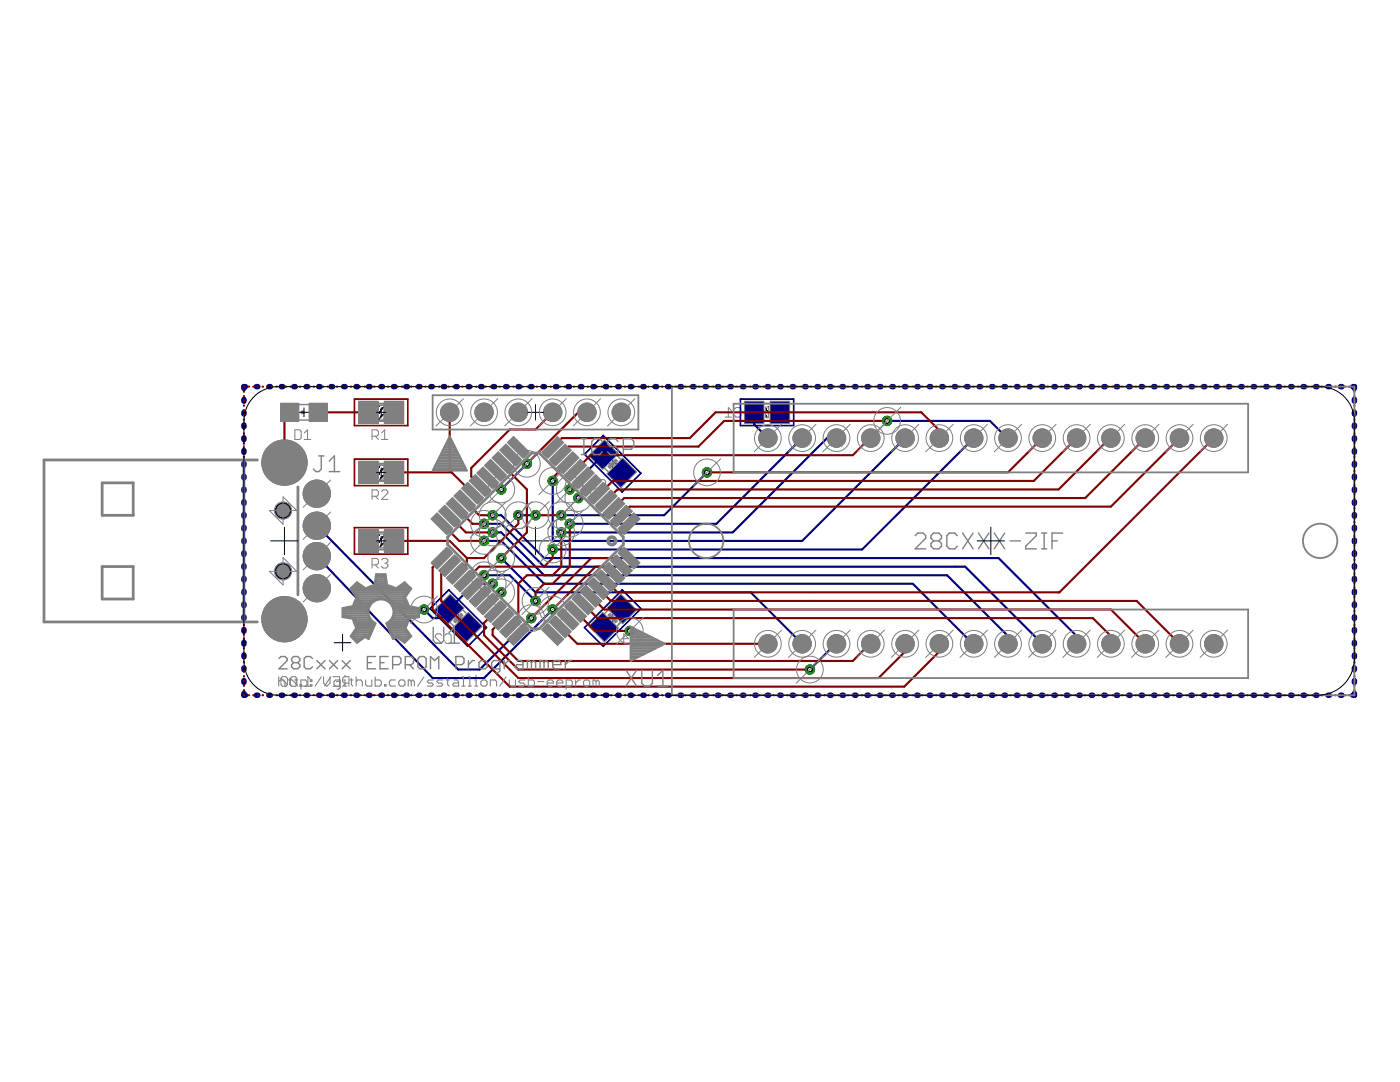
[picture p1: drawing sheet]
<svg xmlns="http://www.w3.org/2000/svg" width="279mm" height="216mm" viewBox="0 0 279 216" stroke-linecap="round" stroke-linejoin="round" font-family="sans-serif">
<path d="M121.1 92.5h2.4M122.3 91.3v2.5M152.4 82.3h1.4M153.1 81.6v1.4M90.3 123.3h2.4M91.5 122.1v2.4M121.1 123.3h2.4M122.3 122.1v2.4" fill="none" stroke="#000" stroke-width=".2"/>
<g fill="none" stroke="#808080" stroke-width=".2">
<path d="M118 96.6l-.3 .4v.3l.3 .3h.6l.4-.3M118 96.6h.3M119 96l-.4-.3h-.6l-.3 .3v.3l.3 .3M119.6 96l.3-.3h.6l.4 .3v1.3l-.4 .3h-.6l-.3-.3M144.7 83.2h1.3M146 82l-.6-.7v1.9M146.6 81.6l.3-.3h.7l.3 .3v1.3l-.3 .3h-.7l-.3-.3M56.1 135.3l.3-.3h.6l.4 .3v1.3M56.1 135.3v1.3l.3 .3h.6l.4-.3M56.1 135.3l1.3 1.3M58 135.3l.3-.3h.6l.3 .3v1.3M58 135.3v1.3l.3 .3h.6l.3-.3"/>
<path d="M58 135.3l1.2 1.3M59.9 136.6h.3v.3h-.3zM60.8 136.9h1.3M62.1 135.7l-.7-.7v1.9M64.6 135v1.3l.6 .6 .7-.6v-1.3M66.5 135h1.3v1.9h-1.3M67.1 136h.7M69 136.3l-.6 .6M69.6 136.3h-.9l-.3-.3v-.7l.3-.3h.9v1.9M88.2 126.8l-.4-.3h-.6l-.3 .3v.3l1.3 1.3h-1.3M88.8 126.8l.3-.3h.6l.3 .3v1.3l-.3 .3h-.6l-.3-.3M124.2 127.4h1.3l-1-.9v1.9"/>
<path d="M126.1 126.8l.3-.3h.6l.3 .3v1.3l-.3 .3h-.6l-.3-.3"/>
</g>
<path d="M120.3 93.1l1.5 1.4M122.9 90.6l1.3 1.4M152 84.1h2.1M152.1 80.5h2M89.5 123.9l1.4 1.4M92.1 121.4l1.4 1.4M121.8 121.3l-1.5 1.4M124.2 123.9l-1.4 1.4" fill="none" stroke="#808080" stroke-width=".28"/>
<g fill="#808080" stroke="#808080" stroke-width=".2">
<path d="M118.8 124l1.4-1.4 2.8 2.8-1.4 1.4z"/>
<path d="M123 119.8l2.8 2.8-1.5 1.4-2.7-2.7z"/>
<path d="M150.1 80.3h2.1v3.9h-2.1z"/>
<path d="M154 80.3h2.1v3.9h-2.1z"/>
<path d="M90.8 119.9l1.4 1.4-2.8 2.8-1.4-1.5z"/>
<path d="M90.8 125.4l2.7-2.8 1.5 1.5-2.8 2.7z"/>
<path d="M118.8 91.8l2.8-2.7 1.4 1.4-2.8 2.8z"/>
<path d="M121.6 94.6l2.7-2.8 1.5 1.5-2.8 2.7z"/>
<path d="M121.3 122.8l.4-.4 1.5 1.5-.3 .4z"/>
<path d="M152.8 81.2h.6v2.2h-.6z"/>
<path d="M90.5 123.9l1.5-1.5 .4 .4-1.5 1.5z"/>
<path d="M121.3 93.1l1.6-1.5 .3 .4-1.5 1.5z"/>
<path d="M117.8 124.9l2.5-2.4 2.8 2.8-2.5 2.5z"/>
<path d="M121.4 121.3l2.5-2.4 2.8 2.8-2.4 2.5z"/>
<path d="M148.8 80.3h3.5v4h-3.5z"/>
<path d="M153.9 80.3h3.5v4h-3.5z"/>
<path d="M87 121.7l2.9-2.8 2.4 2.4-2.8 2.9z"/>
<path d="M90.6 125.3l2.9-2.8 2.4 2.4-2.8 2.9z"/>
<path d="M117.8 90.9l2.8-2.8 2.5 2.5-2.8 2.8z"/>
<path d="M121.4 94.6l2.9-2.9 2.4 2.5-2.8 2.8z"/>
<path d="M117.5 124.9l2.8-2.7 3.1 3.1-2.8 2.8z"/>
<path d="M121.1 121.3l2.8-2.7 3.1 3.1-2.7 2.8z"/>
<path d="M148.6 80.1h3.9v4.4h-3.9z"/>
<path d="M153.7 80.1h3.9v4.4h-3.9z"/>
<path d="M86.7 121.7l3.2-3.1 2.7 2.7-3.1 3.2z"/>
<path d="M90.3 125.3l3.2-3.1 2.7 2.7-3.1 3.2z"/>
<path d="M117.5 90.9l3.1-3.1 2.8 2.8-3.1 3.1z"/>
<path d="M121.1 94.6l3.2-3.2 2.7 2.8-3.1 3.1z"/>
</g>
<g fill="#808080" stroke="#808080" stroke-width=".2">
<circle cx="153.2" cy="128.5" r="1.84"/>
<circle cx="160.1" cy="128.5" r="1.84"/>
<circle cx="194.3" cy="128.5" r="1.84"/>
<circle cx="201.2" cy="128.5" r="1.84"/>
<circle cx="166.9" cy="128.5" r="1.84"/>
<circle cx="173.8" cy="128.5" r="1.84"/>
<circle cx="187.5" cy="128.5" r="1.84"/>
<circle cx="180.6" cy="128.5" r="1.84"/>
<circle cx="208" cy="128.5" r="1.84"/>
<circle cx="214.9" cy="128.5" r="1.84"/>
<circle cx="221.7" cy="128.5" r="1.84"/>
<circle cx="228.6" cy="128.5" r="1.84"/>
<circle cx="235.4" cy="128.5" r="1.84"/>
<circle cx="242.2" cy="128.5" r="1.84"/>
<circle cx="242.2" cy="87.4" r="1.84"/>
<circle cx="235.4" cy="87.4" r="1.84"/>
<circle cx="228.6" cy="87.4" r="1.84"/>
<circle cx="221.7" cy="87.4" r="1.84"/>
<circle cx="214.9" cy="87.4" r="1.84"/>
<circle cx="208" cy="87.4" r="1.84"/>
<circle cx="201.2" cy="87.4" r="1.84"/>
<circle cx="194.3" cy="87.4" r="1.84"/>
<circle cx="187.5" cy="87.4" r="1.84"/>
<circle cx="180.6" cy="87.4" r="1.84"/>
<circle cx="173.8" cy="87.4" r="1.84"/>
<circle cx="166.9" cy="87.4" r="1.84"/>
<circle cx="160.1" cy="87.4" r="1.84"/>
<circle cx="153.2" cy="87.4" r="1.84"/>
<circle cx="89.7" cy="82.3" r="1.84"/>
<circle cx="96.6" cy="82.3" r="1.84"/>
<circle cx="103.4" cy="82.3" r="1.84"/>
<circle cx="110.3" cy="82.3" r="1.84"/>
<circle cx="117.1" cy="82.3" r="1.84"/>
<circle cx="124" cy="82.3" r="1.84"/>
<circle cx="63.2" cy="98.5" r="2.73"/>
<circle cx="63.2" cy="104.9" r="2.73"/>
<circle cx="63.2" cy="111" r="2.73"/>
<circle cx="63.2" cy="117.4" r="2.73"/>
<circle cx="56.8" cy="123.5" r="4.5"/>
<circle cx="56.8" cy="92.3" r="4.5"/>
<circle cx="56.5" cy="101.9" r="1.69"/>
<circle cx="56.5" cy="114" r="1.69"/>
</g>
<g fill="#000080" stroke="#000080" stroke-width=".2">
<path d="M127.9 121.4l.1 .1-7.6 7.5z"/>
<path d="M116.6 125.2l7.6-7.5-7.5 7.6z"/>
<path d="M116.6 125.2l3.9 3.8z"/>
<path d="M124.1 117.7l3.9 3.8z"/>
<path d="M147.7 84.9h10.8z"/>
<path d="M147.7 79.6l10.8 .1h-10.8z"/>
<path d="M147.7 79.6l.1 5.4z"/>
<path d="M158.3 79.6h.2l-.1 5.4z"/>
<path d="M85.8 121.4l7.6 7.6z"/>
<path d="M89.5 117.7l7.7 7.5z"/>
<path d="M85.8 121.4l3.8-3.7-3.7 3.8z"/>
<path d="M97.1 125.2h.1l-3.9 3.8z"/>
<path d="M116.6 90.6l7.6 7.6z"/>
<path d="M120.3 86.9l7.7 7.5z"/>
<path d="M116.6 90.6l3.9-3.7-3.8 3.8z"/>
<path d="M127.9 94.4h.1l-3.9 3.8z"/>
<path d="M117.8 124.9l2.5-2.4 2.8 2.8-2.5 2.5z"/>
<path d="M121.4 121.3l2.5-2.4 2.8 2.8-2.4 2.5z"/>
<path d="M148.8 80.3h3.5v4h-3.5z"/>
<path d="M153.9 80.3h3.5v4h-3.5z"/>
<path d="M87 121.7l2.9-2.8 2.4 2.4-2.8 2.9z"/>
<path d="M90.6 125.3l2.9-2.8 2.4 2.4-2.8 2.9z"/>
<path d="M117.8 90.9l2.8-2.8 2.5 2.5-2.8 2.8z"/>
<path d="M121.4 94.6l2.9-2.9 2.4 2.5-2.8 2.8z"/>
</g>
<g fill="none" stroke="#000080" stroke-width=".42">
<path d="M105.2 92.5l-5.2 5.2M120.5 90.7l-6.8 6.8v.2M141.1 94.3l-8.6 8.5h-20.5M150.5 82.3v2.4l2.7 2.7M160.1 87.4l-17.1 17.1h-29.3M166.9 87.4h-1.8l-18.9 18.8h-34.2M177 84h20.6l3.4 3.4h.2M180.6 87.4l-20.5 20.5h-49.8v-11.9M194.3 87.4l-22.2 22.2h-61.8M63.2 111l23.1 24.3h10.3l13.7-13.7M63.2 104.9l28.3 28.7h4.2l10.3-10.3M96.6 104.5h3.4l8.6 8.6h84l15.4 15.4"/>
<path d="M96.6 114.8h5.1l5.2 5.1M96.6 107.9h3.4l8.6 8.6h73.6l12.1 12.1v-.1M98.3 102.8h1.7l8.6 8.6h90.7l15.6 15.5v1.6M98.3 106.2h1.7l8.6 8.6h80.4l12.2 12.1v1.6M98.3 116.5h-3.6l-5 5v.2l-1.6 1.6h-1.8l-1.7-1.7M100 111.4l6.9 6.8h42.9l10.3 10.3M103.4 102.8h3.5M120.5 125.1l.7 .8h4.5M166.9 128.5h-.1l-5.2 5.1"/>
</g>
<g fill="none" stroke="#000080" stroke-width="1.1">
<path d="M48.7 79.7v.4M49 77.2h-.3v.3M51.2 77.2h.3M53.7 77.2h.3M56.1 77.2h.3M58.6 77.2h.3M61.1 77.2h.3M63.6 77.2h.3M66.1 77.2h.3M68.6 77.2h.3M71.1 77.2h.3M73.6 77.2h.3"/>
<path d="M76 77.2h.3M78.5 77.2h.3M81 77.2h.3M83.5 77.2h.3M86 77.2h.3M88.5 77.2h.3M91 77.2h.2M93.5 77.2h.2M95.9 77.2h.3M98.4 77.2h.3M100.9 77.2h.3M103.4 77.2h.3"/>
<path d="M105.9 77.2h.3M108.4 77.2h.3M110.8 77.2h.3M113.3 77.2h.3M115.8 77.2h.3M118.3 77.2h.3M120.8 77.2h.3M123.3 77.2h.3M125.8 77.2h.3M128.3 77.2h.3M130.7 77.2h.3M133.2 77.2h.3"/>
<path d="M135.7 77.2h.3M138.2 77.2h.3M140.7 77.2h.3M143.2 77.2h.3M145.7 77.2h.3M148.2 77.2h.3M150.6 77.2h.3M153.1 77.2h.3M155.6 77.2h.3M158.1 77.2h.3M160.6 77.2h.3M163.1 77.2h.3"/>
<path d="M165.6 77.2h.3M168 77.2h.3M170.5 77.2h.3M173 77.2h.3M175.5 77.2h.3M178 77.2h.3M180.5 77.2h.3M183 77.2h.3M185.5 77.2h.3M187.9 77.2h.3M190.4 77.2h.3M192.9 77.2h.3"/>
<path d="M195.4 77.2h.3M197.9 77.2h.3M200.4 77.2h.3M202.9 77.2h.3M205.4 77.2h.3M207.8 77.2h.3M210.3 77.2h.3M212.8 77.2h.3M215.3 77.2h.3M217.8 77.2h.3M220.3 77.2h.3M222.8 77.2h.3"/>
<path d="M225.3 77.2h.3M227.7 77.2h.3M230.2 77.2h.3M232.7 77.2h.3M235.2 77.2h.3M237.7 77.2h.3M240.2 77.2h.3M242.7 77.2h.3M245.2 77.2h.2M247.6 77.2h.3M250.1 77.2h.3M252.6 77.2h.3"/>
<path d="M255.1 77.2h.3M257.6 77.2h.3M260.1 77.2h.2M262.6 77.2h.2M265 77.2h.3M267.5 77.2h.3M270 77.2h.3v.3M270.3 79.7v.4M48.7 82.3v.3M48.7 84.8v.4M48.7 87.4v.3M48.7 89.9v.4"/>
<path d="M48.7 92.5v.3M48.7 95v.4M48.7 97.6v.3M270.3 82.3v.3M270.3 84.8v.4M270.3 87.4v.3M270.3 89.9v.4M270.3 92.5v.3M270.3 95v.4M270.3 97.6v.3M48.7 100.1v.4M48.7 102.7v.3"/>
<path d="M48.7 105.2v.4M48.7 107.8v.3M48.7 110.3v.4M48.7 112.9v.3M48.7 115.4v.4M48.7 118v.3M270.3 100.1v.4M270.3 102.7v.3M270.3 105.2v.4M270.3 107.8v.3M270.3 110.3v.4M270.3 112.9v.3"/>
<path d="M270.3 115.4v.4M270.3 118v.3M48.7 138.4v.3h.3M48.7 120.5v.4M48.7 123.1v.3M48.7 125.6v.4M48.7 128.2v.3M48.7 130.7v.4M48.7 133.3v.3M48.7 135.8v.4M51.2 138.7h.3M53.7 138.7h.3"/>
<path d="M56.1 138.7h.3M58.6 138.7h.3M61.1 138.7h.3M63.6 138.7h.3M66.1 138.7h.3M68.6 138.7h.3M71.1 138.7h.3M73.6 138.7h.3M76 138.7h.3M78.5 138.7h.3M81 138.7h.3M83.5 138.7h.3"/>
<path d="M86 138.7h.3M88.5 138.7h.3M91 138.7h.2M93.5 138.7h.2M95.9 138.7h.3M98.4 138.7h.3M100.9 138.7h.3M103.4 138.7h.3M105.9 138.7h.3M108.4 138.7h.3M110.8 138.7h.3M113.3 138.7h.3"/>
<path d="M115.8 138.7h.3M118.3 138.7h.3M120.8 138.7h.3M123.3 138.7h.3M125.8 138.7h.3M128.3 138.7h.3M130.7 138.7h.3M133.2 138.7h.3M135.7 138.7h.3M138.2 138.7h.3M140.7 138.7h.3M143.2 138.7h.3"/>
<path d="M145.7 138.7h.3M148.2 138.7h.3M150.6 138.7h.3M153.1 138.7h.3M155.6 138.7h.3M158.1 138.7h.3M160.6 138.7h.3M163.1 138.7h.3M165.6 138.7h.3M168 138.7h.3M170.5 138.7h.3M173 138.7h.3"/>
<path d="M175.5 138.7h.3M178 138.7h.3M180.5 138.7h.3M183 138.7h.3M185.5 138.7h.3M187.9 138.7h.3M190.4 138.7h.3M192.9 138.7h.3M195.4 138.7h.3M197.9 138.7h.3M200.4 138.7h.3M202.9 138.7h.3"/>
<path d="M205.4 138.7h.3M207.8 138.7h.3M210.3 138.7h.3M212.8 138.7h.3M215.3 138.7h.3M217.8 138.7h.3M220.3 138.7h.3M222.8 138.7h.3M225.3 138.7h.3M227.7 138.7h.3M230.2 138.7h.3M232.7 138.7h.3"/>
<path d="M235.2 138.7h.3M237.7 138.7h.3M240.2 138.7h.3M242.7 138.7h.3M245.2 138.7h.2M247.6 138.7h.3M250.1 138.7h.3M252.6 138.7h.3M255.1 138.7h.3M257.6 138.7h.3M260.1 138.7h.2M262.6 138.7h.2"/>
<path d="M265 138.7h.3M267.5 138.7h.3M270.3 120.5v.4M270.3 123.1v.3M270.3 125.6v.4M270.3 128.2v.3M270.3 130.7v.4M270.3 133.3v.3M270.3 135.8v.4M270.3 138.4v.3h-.3"/>
</g>
<circle cx="153.2" cy="128.5" r="1.65" fill="#008000" stroke="#008000" stroke-width=".2"/>
<circle cx="153.2" cy="128.5" r="1.1" fill="#fff" stroke="#000" stroke-width=".2"/>
<circle cx="160.1" cy="128.5" r="1.65" fill="#008000" stroke="#008000" stroke-width=".2"/>
<circle cx="160.1" cy="128.5" r="1.1" fill="#fff" stroke="#000" stroke-width=".2"/>
<circle cx="194.3" cy="128.5" r="1.65" fill="#008000" stroke="#008000" stroke-width=".2"/>
<circle cx="194.3" cy="128.5" r="1.1" fill="#fff" stroke="#000" stroke-width=".2"/>
<circle cx="201.2" cy="128.5" r="1.65" fill="#008000" stroke="#008000" stroke-width=".2"/>
<circle cx="201.2" cy="128.5" r="1.1" fill="#fff" stroke="#000" stroke-width=".2"/>
<circle cx="166.9" cy="128.5" r="1.65" fill="#008000" stroke="#008000" stroke-width=".2"/>
<circle cx="166.9" cy="128.5" r="1.1" fill="#fff" stroke="#000" stroke-width=".2"/>
<circle cx="173.8" cy="128.5" r="1.65" fill="#008000" stroke="#008000" stroke-width=".2"/>
<circle cx="173.8" cy="128.5" r="1.1" fill="#fff" stroke="#000" stroke-width=".2"/>
<circle cx="187.5" cy="128.5" r="1.65" fill="#008000" stroke="#008000" stroke-width=".2"/>
<circle cx="187.5" cy="128.5" r="1.1" fill="#fff" stroke="#000" stroke-width=".2"/>
<circle cx="180.6" cy="128.5" r="1.65" fill="#008000" stroke="#008000" stroke-width=".2"/>
<circle cx="180.6" cy="128.5" r="1.1" fill="#fff" stroke="#000" stroke-width=".2"/>
<circle cx="208" cy="128.5" r="1.65" fill="#008000" stroke="#008000" stroke-width=".2"/>
<circle cx="208" cy="128.5" r="1.1" fill="#fff" stroke="#000" stroke-width=".2"/>
<circle cx="214.9" cy="128.5" r="1.65" fill="#008000" stroke="#008000" stroke-width=".2"/>
<circle cx="214.9" cy="128.5" r="1.1" fill="#fff" stroke="#000" stroke-width=".2"/>
<circle cx="221.7" cy="128.5" r="1.65" fill="#008000" stroke="#008000" stroke-width=".2"/>
<circle cx="221.7" cy="128.5" r="1.1" fill="#fff" stroke="#000" stroke-width=".2"/>
<circle cx="228.6" cy="128.5" r="1.65" fill="#008000" stroke="#008000" stroke-width=".2"/>
<circle cx="228.6" cy="128.5" r="1.1" fill="#fff" stroke="#000" stroke-width=".2"/>
<circle cx="235.4" cy="128.5" r="1.65" fill="#008000" stroke="#008000" stroke-width=".2"/>
<circle cx="235.4" cy="128.5" r="1.1" fill="#fff" stroke="#000" stroke-width=".2"/>
<circle cx="242.2" cy="128.5" r="1.65" fill="#008000" stroke="#008000" stroke-width=".2"/>
<circle cx="242.2" cy="128.5" r="1.1" fill="#fff" stroke="#000" stroke-width=".2"/>
<circle cx="242.2" cy="87.4" r="1.65" fill="#008000" stroke="#008000" stroke-width=".2"/>
<circle cx="242.2" cy="87.4" r="1.1" fill="#fff" stroke="#000" stroke-width=".2"/>
<circle cx="235.4" cy="87.4" r="1.65" fill="#008000" stroke="#008000" stroke-width=".2"/>
<circle cx="235.4" cy="87.4" r="1.1" fill="#fff" stroke="#000" stroke-width=".2"/>
<circle cx="228.6" cy="87.4" r="1.65" fill="#008000" stroke="#008000" stroke-width=".2"/>
<circle cx="228.6" cy="87.4" r="1.1" fill="#fff" stroke="#000" stroke-width=".2"/>
<circle cx="221.7" cy="87.4" r="1.65" fill="#008000" stroke="#008000" stroke-width=".2"/>
<circle cx="221.7" cy="87.4" r="1.1" fill="#fff" stroke="#000" stroke-width=".2"/>
<circle cx="214.9" cy="87.4" r="1.65" fill="#008000" stroke="#008000" stroke-width=".2"/>
<circle cx="214.9" cy="87.4" r="1.1" fill="#fff" stroke="#000" stroke-width=".2"/>
<circle cx="208" cy="87.4" r="1.65" fill="#008000" stroke="#008000" stroke-width=".2"/>
<circle cx="208" cy="87.4" r="1.1" fill="#fff" stroke="#000" stroke-width=".2"/>
<circle cx="201.2" cy="87.4" r="1.65" fill="#008000" stroke="#008000" stroke-width=".2"/>
<circle cx="201.2" cy="87.4" r="1.1" fill="#fff" stroke="#000" stroke-width=".2"/>
<circle cx="194.3" cy="87.4" r="1.65" fill="#008000" stroke="#008000" stroke-width=".2"/>
<circle cx="194.3" cy="87.4" r="1.1" fill="#fff" stroke="#000" stroke-width=".2"/>
<circle cx="187.5" cy="87.4" r="1.65" fill="#008000" stroke="#008000" stroke-width=".2"/>
<circle cx="187.5" cy="87.4" r="1.1" fill="#fff" stroke="#000" stroke-width=".2"/>
<circle cx="180.6" cy="87.4" r="1.65" fill="#008000" stroke="#008000" stroke-width=".2"/>
<circle cx="180.6" cy="87.4" r="1.1" fill="#fff" stroke="#000" stroke-width=".2"/>
<circle cx="173.8" cy="87.4" r="1.65" fill="#008000" stroke="#008000" stroke-width=".2"/>
<circle cx="173.8" cy="87.4" r="1.1" fill="#fff" stroke="#000" stroke-width=".2"/>
<circle cx="166.9" cy="87.4" r="1.65" fill="#008000" stroke="#008000" stroke-width=".2"/>
<circle cx="166.9" cy="87.4" r="1.1" fill="#fff" stroke="#000" stroke-width=".2"/>
<circle cx="160.1" cy="87.4" r="1.65" fill="#008000" stroke="#008000" stroke-width=".2"/>
<circle cx="160.1" cy="87.4" r="1.1" fill="#fff" stroke="#000" stroke-width=".2"/>
<circle cx="153.2" cy="87.4" r="1.65" fill="#008000" stroke="#008000" stroke-width=".2"/>
<circle cx="153.2" cy="87.4" r="1.1" fill="#fff" stroke="#000" stroke-width=".2"/>
<circle cx="89.7" cy="82.3" r="1.65" fill="#008000" stroke="#008000" stroke-width=".2"/>
<circle cx="89.7" cy="82.3" r="1.1" fill="#fff" stroke="#000" stroke-width=".2"/>
<circle cx="96.6" cy="82.3" r="1.65" fill="#008000" stroke="#008000" stroke-width=".2"/>
<circle cx="96.6" cy="82.3" r="1.1" fill="#fff" stroke="#000" stroke-width=".2"/>
<circle cx="103.4" cy="82.3" r="1.65" fill="#008000" stroke="#008000" stroke-width=".2"/>
<circle cx="103.4" cy="82.3" r="1.1" fill="#fff" stroke="#000" stroke-width=".2"/>
<circle cx="110.3" cy="82.3" r="1.65" fill="#008000" stroke="#008000" stroke-width=".2"/>
<circle cx="110.3" cy="82.3" r="1.1" fill="#fff" stroke="#000" stroke-width=".2"/>
<circle cx="117.1" cy="82.3" r="1.65" fill="#008000" stroke="#008000" stroke-width=".2"/>
<circle cx="117.1" cy="82.3" r="1.1" fill="#fff" stroke="#000" stroke-width=".2"/>
<circle cx="124" cy="82.3" r="1.65" fill="#008000" stroke="#008000" stroke-width=".2"/>
<circle cx="124" cy="82.3" r="1.1" fill="#fff" stroke="#000" stroke-width=".2"/>
<circle cx="63.2" cy="98.5" r="2.54" fill="#008000" stroke="#008000" stroke-width=".2"/>
<circle cx="63.2" cy="98.5" r="1.23" fill="#fff" stroke="#000" stroke-width=".2"/>
<circle cx="63.2" cy="104.9" r="2.54" fill="#008000" stroke="#008000" stroke-width=".2"/>
<circle cx="63.2" cy="104.9" r="1.23" fill="#fff" stroke="#000" stroke-width=".2"/>
<circle cx="63.2" cy="111" r="2.54" fill="#008000" stroke="#008000" stroke-width=".2"/>
<circle cx="63.2" cy="111" r="1.23" fill="#fff" stroke="#000" stroke-width=".2"/>
<circle cx="63.2" cy="117.4" r="2.54" fill="#008000" stroke="#008000" stroke-width=".2"/>
<circle cx="63.2" cy="117.4" r="1.23" fill="#fff" stroke="#000" stroke-width=".2"/>
<circle cx="56.8" cy="123.5" r="4.3" fill="#008000" stroke="#008000" stroke-width=".2"/>
<circle cx="56.8" cy="123.6" r="2.96" fill="#fff" stroke="#000" stroke-width=".2"/>
<circle cx="56.8" cy="92.3" r="4.3" fill="#008000" stroke="#008000" stroke-width=".2"/>
<circle cx="56.8" cy="92.3" r="2.96" fill="#fff" stroke="#000" stroke-width=".2"/>
<circle cx="105.2" cy="92.5" r=".93" fill="#008000" stroke="#008000" stroke-width=".2"/>
<circle cx="105.2" cy="92.5" r=".44" fill="#fff" stroke="#000" stroke-width=".2"/>
<circle cx="100" cy="97.7" r=".93" fill="#008000" stroke="#008000" stroke-width=".2"/>
<circle cx="100" cy="97.7" r=".44" fill="#fff" stroke="#000" stroke-width=".2"/>
<circle cx="110.3" cy="121.6" r=".93" fill="#008000" stroke="#008000" stroke-width=".2"/>
<circle cx="110.3" cy="121.6" r=".44" fill="#fff" stroke="#000" stroke-width=".2"/>
<circle cx="106" cy="123.3" r=".93" fill="#008000" stroke="#008000" stroke-width=".2"/>
<circle cx="106" cy="123.3" r=".44" fill="#fff" stroke="#000" stroke-width=".2"/>
<circle cx="125.7" cy="125.9" r=".93" fill="#008000" stroke="#008000" stroke-width=".2"/>
<circle cx="125.7" cy="125.9" r=".44" fill="#fff" stroke="#000" stroke-width=".2"/>
<circle cx="98.3" cy="102.8" r=".93" fill="#008000" stroke="#008000" stroke-width=".2"/>
<circle cx="98.3" cy="102.8" r=".44" fill="#fff" stroke="#000" stroke-width=".2"/>
<circle cx="96.6" cy="104.5" r=".93" fill="#008000" stroke="#008000" stroke-width=".2"/>
<circle cx="96.6" cy="104.5" r=".44" fill="#fff" stroke="#000" stroke-width=".2"/>
<circle cx="98.3" cy="106.2" r=".93" fill="#008000" stroke="#008000" stroke-width=".2"/>
<circle cx="98.3" cy="106.2" r=".44" fill="#fff" stroke="#000" stroke-width=".2"/>
<circle cx="96.6" cy="107.9" r=".93" fill="#008000" stroke="#008000" stroke-width=".2"/>
<circle cx="96.6" cy="107.9" r=".44" fill="#fff" stroke="#000" stroke-width=".2"/>
<circle cx="161.6" cy="133.6" r=".93" fill="#008000" stroke="#008000" stroke-width=".2"/>
<circle cx="161.6" cy="133.6" r=".44" fill="#fff" stroke="#000" stroke-width=".2"/>
<circle cx="110.3" cy="96" r=".93" fill="#008000" stroke="#008000" stroke-width=".2"/>
<circle cx="110.3" cy="96" r=".44" fill="#fff" stroke="#000" stroke-width=".2"/>
<circle cx="177" cy="84" r=".93" fill="#008000" stroke="#008000" stroke-width=".2"/>
<circle cx="177" cy="84" r=".44" fill="#fff" stroke="#000" stroke-width=".2"/>
<circle cx="100" cy="111.4" r=".93" fill="#008000" stroke="#008000" stroke-width=".2"/>
<circle cx="100" cy="111.4" r=".44" fill="#fff" stroke="#000" stroke-width=".2"/>
<circle cx="112" cy="106.2" r=".93" fill="#008000" stroke="#008000" stroke-width=".2"/>
<circle cx="112" cy="106.2" r=".44" fill="#fff" stroke="#000" stroke-width=".2"/>
<circle cx="141.1" cy="94.3" r=".93" fill="#008000" stroke="#008000" stroke-width=".2"/>
<circle cx="141.1" cy="94.3" r=".44" fill="#fff" stroke="#000" stroke-width=".2"/>
<circle cx="112" cy="102.8" r=".93" fill="#008000" stroke="#008000" stroke-width=".2"/>
<circle cx="112" cy="102.8" r=".44" fill="#fff" stroke="#000" stroke-width=".2"/>
<circle cx="106.9" cy="102.8" r=".93" fill="#008000" stroke="#008000" stroke-width=".2"/>
<circle cx="106.9" cy="102.8" r=".44" fill="#fff" stroke="#000" stroke-width=".2"/>
<circle cx="103.4" cy="102.8" r=".93" fill="#008000" stroke="#008000" stroke-width=".2"/>
<circle cx="103.4" cy="102.8" r=".44" fill="#fff" stroke="#000" stroke-width=".2"/>
<circle cx="110.3" cy="109.6" r=".93" fill="#008000" stroke="#008000" stroke-width=".2"/>
<circle cx="110.3" cy="109.6" r=".44" fill="#fff" stroke="#000" stroke-width=".2"/>
<circle cx="113.7" cy="104.5" r=".93" fill="#008000" stroke="#008000" stroke-width=".2"/>
<circle cx="113.7" cy="104.5" r=".44" fill="#fff" stroke="#000" stroke-width=".2"/>
<circle cx="106.9" cy="119.9" r=".93" fill="#008000" stroke="#008000" stroke-width=".2"/>
<circle cx="106.9" cy="119.9" r=".44" fill="#fff" stroke="#000" stroke-width=".2"/>
<circle cx="96.6" cy="114.8" r=".93" fill="#008000" stroke="#008000" stroke-width=".2"/>
<circle cx="96.6" cy="114.8" r=".44" fill="#fff" stroke="#000" stroke-width=".2"/>
<circle cx="98.3" cy="116.5" r=".93" fill="#008000" stroke="#008000" stroke-width=".2"/>
<circle cx="98.3" cy="116.5" r=".44" fill="#fff" stroke="#000" stroke-width=".2"/>
<circle cx="113.7" cy="97.7" r=".93" fill="#008000" stroke="#008000" stroke-width=".2"/>
<circle cx="113.7" cy="97.7" r=".44" fill="#fff" stroke="#000" stroke-width=".2"/>
<circle cx="84.6" cy="121.6" r=".93" fill="#008000" stroke="#008000" stroke-width=".2"/>
<circle cx="84.6" cy="121.6" r=".44" fill="#fff" stroke="#000" stroke-width=".2"/>
<circle cx="100" cy="118.2" r=".93" fill="#008000" stroke="#008000" stroke-width=".2"/>
<circle cx="100" cy="118.2" r=".44" fill="#fff" stroke="#000" stroke-width=".2"/>
<circle cx="115.4" cy="99.4" r=".93" fill="#008000" stroke="#008000" stroke-width=".2"/>
<circle cx="115.4" cy="99.4" r=".44" fill="#fff" stroke="#000" stroke-width=".2"/>
<g fill="#800000" stroke="#800000" stroke-width=".2">
<path d="M123.6 105.5l2.9-2.9 .9 .9-2.8 2.9z"/>
<path d="M122.1 103.9l2.9-2.8 .9 .9-2.8 2.9z"/>
<path d="M120.6 102.4l2.8-2.9 1 1-2.9 2.9z"/>
<path d="M119.1 100.9l2.8-2.9 1 1-2.9 2.8z"/>
<path d="M117.5 99.4l2.9-2.9 .9 1-2.8 2.8z"/>
<path d="M116 97.8l2.9-2.8 .9 .9-2.8 2.9z"/>
<path d="M114.5 96.3l2.8-2.8 1 .9-2.9 2.9z"/>
<path d="M113 94.8l2.8-2.9 1 1-2.9 2.8z"/>
<path d="M111.4 93.3l2.9-2.9 1 1-2.9 2.8z"/>
<path d="M109.9 91.7l2.9-2.8 .9 .9-2.8 2.9z"/>
<path d="M108.4 90.2l2.9-2.8 .9 .9-2.9 2.9z"/>
<path d="M101.5 88.3l1-.9 2.8 2.8-.9 1z"/>
<path d="M100 89.8l1-.9 2.8 2.8-.9 1z"/>
<path d="M98.5 91.4l.9-1 2.9 2.9-1 .9z"/>
<path d="M97 92.9l.9-1 2.9 2.9-1 .9z"/>
<path d="M95.4 94.4l1-.9 2.9 2.8-1 1z"/>
<path d="M93.9 95.9l1-.9 2.8 2.8-.9 1z"/>
<path d="M92.4 97.5l.9-1 2.9 2.9-1 .9z"/>
<path d="M90.9 99l.9-1 2.9 2.9-1 .9z"/>
<path d="M89.3 100.5l1-1 2.9 2.9-1 1z"/>
<path d="M87.8 102l1-.9 2.8 2.8-.9 1z"/>
<path d="M86.3 103.5l.9-.9 2.9 2.9-.9 .9z"/>
<path d="M86.3 112.3l2.9-2.8 .9 .9-2.9 2.9z"/>
<path d="M87.8 113.8l2.9-2.8 .9 .9-2.8 2.9z"/>
<path d="M89.3 115.4l2.9-2.9 1 1-2.9 2.8z"/>
<path d="M90.9 116.9l2.8-2.9 1 1-2.9 2.8z"/>
<path d="M92.4 118.4l2.8-2.9 1 1-2.9 2.9z"/>
<path d="M93.9 119.9l2.9-2.8 .9 .9-2.8 2.9z"/>
<path d="M95.4 121.5l2.9-2.9 1 .9-2.9 2.9z"/>
<path d="M97 123l2.8-2.9 1 1-2.9 2.8z"/>
<path d="M98.5 124.5l2.8-2.9 1 1-2.9 2.9z"/>
<path d="M100 126l2.9-2.8 .9 .9-2.8 2.9z"/>
<path d="M101.5 127.6l2.9-2.9 .9 .9-2.8 2.9z"/>
<path d="M108.4 125.6l.9-.9 2.9 2.9-.9 .9z"/>
<path d="M109.9 124.1l1-.9 2.8 2.8-.9 1z"/>
<path d="M111.4 122.6l1-1 2.9 2.9-1 1z"/>
<path d="M113 121.1l.9-1 2.9 2.9-1 .9z"/>
<path d="M114.5 119.5l.9-.9 2.9 2.9-1 .9z"/>
<path d="M116 118l1-.9 2.8 2.8-.9 1z"/>
<path d="M117.5 116.5l1-1 2.8 2.9-.9 1z"/>
<path d="M119.1 115l.9-1 2.9 2.9-1 .9z"/>
<path d="M120.6 113.5l.9-1 2.9 2.9-1 .9z"/>
<path d="M122.1 111.9l1-.9 2.8 2.8-.9 1z"/>
<path d="M123.6 110.4l1-.9 2.8 2.8-.9 1z"/>
<path d="M76.9 92.2h3.5v4.1h-3.5z"/>
<path d="M71.8 92.2h3.5v4.1h-3.5z"/>
<path d="M76.9 105.9h3.5v4h-3.5z"/>
<path d="M71.8 105.9h3.5v4h-3.5z"/>
<path d="M71.8 80.3h3.5v4h-3.5z"/>
<path d="M76.9 80.3h3.5v4h-3.5z"/>
<path d="M56.2 80.7h3.2v3.2h-3.2z"/>
<path d="M61.9 80.7h3.2v3.2h-3.2z"/>
</g>
<g fill="none" stroke="#800000" stroke-width=".42">
<path d="M48.7 78.1v.1M48.7 79v.1M48.7 79.9v.2M48.8 77.2l-.1 .1M49.6 77.2h.1M50.5 77.2h.2M51.5 77.2h.1M52.4 77.2h.1M53.3 77.2h.1M54.3 77.2h.1M55.2 77.2h.1M56.1 77.2h.1"/>
<path d="M57 77.2h.1M58 77.2h.1M58.9 77.2h.1M59.8 77.2h.1M60.7 77.2h.1M61.7 77.2h.1M62.6 77.2h.1M63.5 77.2h.1M64.4 77.2h.1M65.4 77.2h.1M66.3 77.2h.1M67.2 77.2h.1"/>
<path d="M68.2 77.2h.1M69.1 77.2h.1M70 77.2h.1M70.9 77.2h.1M71.9 77.2h.1M72.8 77.2h.1M73.7 77.2h.1M74.6 77.2h.1M75.6 77.2h.1M76.5 77.2h.1M77.4 77.2h.1M78.3 77.2h.1"/>
<path d="M79.3 77.2h.1M80.2 77.2h.1M81.1 77.2h.1M82 77.2h.1M83 77.2h.1M83.9 77.2h.1M84.8 77.2h.1M85.8 77.2h.1M86.7 77.2h.1M87.6 77.2h.1M88.5 77.2h.1M89.5 77.2h.1"/>
<path d="M90.4 77.2h.1M91.3 77.2h.1M92.2 77.2h.2M93.2 77.2h.1M94.1 77.2h.1M95 77.2h.1M95.9 77.2h.2M96.9 77.2h.1M97.8 77.2h.1M98.7 77.2h.1M99.7 77.2h.1M100.6 77.2h.1"/>
<path d="M101.5 77.2h.1M102.4 77.2h.2M103.4 77.2h.1M104.3 77.2h.1M105.2 77.2h.1M106.2 77.2h.1M107.1 77.2h.1M108 77.2h.1M108.9 77.2h.1M109.9 77.2h.1M110.8 77.2h.1M111.7 77.2h.1"/>
<path d="M112.6 77.2h.1M113.6 77.2h.1M114.5 77.2h.1M115.4 77.2h.1M116.4 77.2h.1M117.3 77.2h.1M118.2 77.2h.1M119.1 77.2h.1M120.1 77.2h.1M121 77.2h.1M121.9 77.2h.1M122.8 77.2h.1"/>
<path d="M123.8 77.2h.1M124.7 77.2h.1M125.6 77.2h.1M126.5 77.2h.1M127.5 77.2h.1M128.4 77.2h.1M129.3 77.2h.1M130.2 77.2h.1M131.2 77.2h.1M132.1 77.2h.1M133 77.2h.1M134 77.2h.1"/>
<path d="M134.9 77.2h.1M135.8 77.2h.1M136.7 77.2h.1M137.7 77.2h.1M138.6 77.2h.1M139.5 77.2h.1M140.4 77.2h.1M141.4 77.2h.1M142.3 77.2h.1M143.2 77.2h.1M144.1 77.2h.2M145.1 77.2h.1"/>
<path d="M146 77.2h.1M146.9 77.2h.1M147.8 77.2h.2M148.8 77.2h.1M149.7 77.2h.1M150.6 77.2h.1M151.6 77.2h.1M152.5 77.2h.1M153.4 77.2h.1M154.3 77.2h.2M155.3 77.2h.1M156.2 77.2h.1"/>
<path d="M157.1 77.2h.1M158.1 77.2h.1M159 77.2h.1M159.9 77.2h.1M160.8 77.2h.1M161.8 77.2h.1M162.7 77.2h.1M163.6 77.2h.1M164.5 77.2h.2M165.5 77.2h.1M166.4 77.2h.1M167.3 77.2h.1"/>
<path d="M168.3 77.2h.1M169.2 77.2h.1M170.1 77.2h.1M171 77.2h.1M172 77.2h.1M172.9 77.2h.1M173.8 77.2h.1M174.7 77.2h.1M175.7 77.2h.1M176.6 77.2h.1M177.5 77.2h.1M178.4 77.2h.1"/>
<path d="M179.4 77.2h.1M180.3 77.2h.1M181.2 77.2h.1M182.2 77.2h.1M183.1 77.2h.1M184 77.2h.1M184.9 77.2h.1M185.9 77.2h.1M186.8 77.2h.1M187.7 77.2h.1M188.6 77.2h.1M189.6 77.2h.1"/>
<path d="M190.5 77.2h.1M191.4 77.2h.1M192.3 77.2h.1M193.3 77.2h.1M194.2 77.2h.1M195.1 77.2h.1M196 77.2h.2M197 77.2h.1M197.9 77.2h.1M198.8 77.2h.1M199.8 77.2h.1M200.7 77.2h.1"/>
<path d="M201.6 77.2h.1M202.5 77.2h.1M203.5 77.2h.1M204.4 77.2h.1M205.3 77.2h.1M206.2 77.2h.2M207.2 77.2h.1M208.1 77.2h.1M209 77.2h.1M210 77.2h.1M210.9 77.2h.1M211.8 77.2h.1"/>
<path d="M212.7 77.2h.2M213.7 77.2h.1M214.6 77.2h.1M215.5 77.2h.1M216.5 77.2h.1M217.4 77.2h.1M218.3 77.2h.1M219.2 77.2h.1M220.2 77.2h.1M221.1 77.2h.1M222 77.2h.1M222.9 77.2h.1"/>
<path d="M223.9 77.2h.1M224.8 77.2h.1M225.7 77.2h.1M226.6 77.2h.1M227.6 77.2h.1M228.5 77.2h.1M229.4 77.2h.1M230.4 77.2h.1M231.3 77.2h.1M232.2 77.2h.1M233.1 77.2h.1M234.1 77.2h.1"/>
<path d="M235 77.2h.1M235.9 77.2h.1M236.8 77.2h.1M237.8 77.2h.1M238.7 77.2h.1M239.6 77.2h.1M240.5 77.2h.1M241.5 77.2h.1M242.4 77.2h.1M243.3 77.2h.1M244.2 77.2h.1M245.2 77.2h.1"/>
<path d="M246.1 77.2h.1M247 77.2h.1M247.9 77.2h.2M248.9 77.2h.1M249.8 77.2h.1M250.7 77.2h.1M251.7 77.2h.1M252.6 77.2h.1M253.5 77.2h.1M254.4 77.2h.2M255.4 77.2h.1M256.3 77.2h.1"/>
<path d="M257.2 77.2h.1M258.1 77.2h.2M259.1 77.2h.1M260 77.2h.1M260.9 77.2h.1M261.9 77.2h.1M262.8 77.2h.1M263.7 77.2h.1M264.6 77.2h.2M265.6 77.2h.1M266.5 77.2h.1M267.4 77.2h.1"/>
<path d="M268.4 77.2h.1M269.3 77.2h.1M270.2 77.2l.1 .1M270.3 78.1v.1M270.3 79v.1M270.3 79.9v.2M48.7 80.9v.1M48.7 81.8v.1M48.7 82.7v.1M48.7 83.7v.1M48.7 84.6v.1M48.7 85.5v.1"/>
<path d="M48.7 86.5v.1M48.7 87.4v.1M48.7 88.3v.1M48.7 89.3v.1M48.7 90.2v.1M48.7 91.1v.1M48.7 92.1v.1M48.7 93v.1M48.7 93.9v.1M48.7 94.8v.2M48.7 95.8v.1M48.7 96.7v.1"/>
<path d="M48.7 97.6v.1M48.7 98.6v.1M48.7 99.5v.1M57.8 82.3l-1 1.1v8.9M63.5 82.3h10M78.6 93.4v.9h11.5M89.7 82.3v11.6l4.6 4.5M92.8 99.9l2.8 2.9h2.7M95.8 96.9h.1M97.3 95v.4M97.3 95.4h.4M97.3 95.4l2.4 2.3h.3"/>
<path d="M100.4 92.3v.6l4.8 4.8v8.5l-5.2 5.2M110.3 82.3l-3.4 3.4h-5.2l-7.7 7.7v1.7l1.8 1.8M113.3 92.3l-3 3.1v.6M116.4 95.4l-2.3 2.3h-.4M117.1 82.3h-1.7l-10.2 10.2M117.9 96.9l-2.5 2.5M173.8 87.4h-.2l-3.4 3.4h-52.3l-3 3M177 84h-32.5l-5.1 5.1h-25.9l-1.7 1.7M187.5 87.4v-1.5l-3.6-3.6h-41.1l-5.1 5.1h-25.5l-1.9 1.9M208 87.4l-6.8 6.9h-60.1M214.9 87.4l-8.6 8.6h-84l-2.5 2.4h-.4M221.7 87.4h-.2l-10.2 10.3h-88.1l-2.2 2.2"/>
<path d="M228.6 87.4l-12 12h-92l-2.1 2.1M235.4 87.4l-13.7 13.7h-96l-1.7 1.7v.2M242.2 87.4l-30.8 30.8h-88.2l-2.2-2.3M270.3 80.9v.1M270.3 81.8v.1M270.3 82.7v.1M270.3 83.7v.1M270.3 84.6v.1M270.3 85.5v.1M270.3 86.5v.1M270.3 87.4v.1M270.3 88.3v.1"/>
<path d="M270.3 89.3v.1M270.3 90.2v.1M270.3 91.1v.1M270.3 92.1v.1M270.3 93v.1M270.3 93.9v.1M270.3 94.8v.2M270.3 95.8v.1M270.3 96.7v.1M270.3 97.6v.1M270.3 98.6v.1M270.3 99.5v.1"/>
<path d="M48.7 100.4v.1M48.7 101.4v.1M48.7 102.3v.1M48.7 103.2v.1M48.7 104.2v.1M48.7 105.1v.1M48.7 106v.1M48.7 107v.1M48.7 107.9v.1M48.7 108.8v.1M48.7 109.7v.2M48.7 110.7v.1"/>
<path d="M48.7 111.6v.1M48.7 112.5v.1M48.7 113.5v.1M48.7 114.4v.1M48.7 115.3v.1M48.7 116.3v.1M48.7 117.2v.1M48.7 118.1v.1M48.7 119.1v.1M48.7 120v.1M78.6 107.9h11.1l3.5 3.5M88.2 104.5l3.4 3.4h5"/>
<path d="M88.2 111.4l-1.9 1.8v8.4l15.4 15.4h78.8l7-7v-1.5M89.7 103l3.3 3.2h5.3M89.7 112.9l-1.6 1.7v5.3l15.3 15.4h71.9l5.3-5.3v-1.5M91.2 101.5l3.1 3h2.3M93.2 111.4v1.1l-2 1.9M96.6 114.8v.3l-2.3 2.4M98.3 116.5l-2.5 2.5M100 118.2l-2.7 2.3M103.4 102.8v1.7l-6.8 6.9h-3.4M106.9 102.8h5.1M110.3 109.6v1.8l-1.7 1.7h-13l-2.8 2.8M112 106.2v6.9l-1.7 1.7h-5.1l-1.8 1.7v6.8l-1.5 1.6v.2"/>
<path d="M113.7 104.5v8.6l-3.4 3.4h-1.7l-1.7 1.7v1.7M117.9 119l2.7 2.6h101.1l6.9 6.9M119.4 117.5l2.5 2.4h104.9l8.6 8.6M122.5 114.4l-1.3-1.3h-2.3l-8.6 8.5M124 112.9l-1.5-1.5h-4.5l-12 11.9M270.3 100.4v.1M270.3 101.4v.1M270.3 102.3v.1M270.3 103.2v.1M270.3 104.2v.1M270.3 105.1v.1M270.3 106v.1"/>
<path d="M270.3 107v.1M270.3 107.9v.1M270.3 108.8v.1M270.3 109.7v.2M270.3 110.7v.1M270.3 111.6v.1M270.3 112.5v.1M270.3 113.5v.1M270.3 114.4v.1M270.3 115.3v.1M270.3 116.3v.1M270.3 117.2v.1"/>
<path d="M270.3 118.1v.1M270.3 119.1v.1M270.3 120v.1M48.7 120.9v.1M48.7 121.9v.1M48.7 122.8v.1M48.7 123.7v.1M48.7 124.7v.1M48.7 125.6v.1M48.7 126.5v.1M48.7 127.4v.2M48.7 128.4v.1"/>
<path d="M48.7 129.3v.1M48.7 130.2v.1M48.7 131.2v.1M48.7 132.1v.1M48.7 133v.1M48.7 134v.1M48.7 134.9v.1M48.7 135.8v.1M48.7 136.8v.1M48.7 137.7v.1M48.7 138.6l.1 .1M49.6 138.7h.1"/>
<path d="M50.5 138.7h.2M51.5 138.7h.1M52.4 138.7h.1M53.3 138.7h.1M54.3 138.7h.1M55.2 138.7h.1M56.1 138.7h.1M57 138.7h.1M58 138.7h.1M58.9 138.7h.1M59.8 138.7h.1M60.7 138.7h.1"/>
<path d="M61.7 138.7h.1M62.6 138.7h.1M63.5 138.7h.1M64.4 138.7h.1M65.4 138.7h.1M66.3 138.7h.1M67.2 138.7h.1M68.2 138.7h.1M69.1 138.7h.1M70 138.7h.1M70.9 138.7h.1M71.9 138.7h.1"/>
<path d="M72.8 138.7h.1M73.7 138.7h.1M74.6 138.7h.1M75.6 138.7h.1M76.5 138.7h.1M77.4 138.7h.1M78.3 138.7h.1M79.3 138.7h.1M80.2 138.7h.1M81.1 138.7h.1M82 138.7h.1M83 138.7h.1"/>
<path d="M83.9 138.7h.1M84.8 138.7h.1M85.8 138.7h.1M86.7 138.7h.1M87.6 138.7h.1M88.5 138.7h.1M89.5 138.7h.1M90.4 138.7h.1M91.3 138.7h.1M92.2 138.7h.2M93.2 138.7h.1M94.1 138.7h.1"/>
<path d="M95 138.7h.1M95.9 138.7h.2M96.9 138.7h.1M97.8 138.7h.1M98.7 138.7h.1M98.9 122l-2.3 2.3v2.4l6.8 6.9h58.2M99.7 138.7h.1M100.4 123.5l-2.1 2.1v1.1l5.1 5.2h66.8l3.4-3.4h.2M100.6 138.7h.1M101.5 138.7h.1M102.4 138.7h.2M103.4 138.7h.1"/>
<path d="M104.3 138.7h.1M105.2 138.7h.1M106.2 138.7h.1M107.1 138.7h.1M108 138.7h.1M108.9 138.7h.1M109.9 138.7h.1M110.8 138.7h.1M111.7 138.7h.1M111.8 125.1l3.4 3.4h38M112.6 138.7h.1M113.6 138.7h.1"/>
<path d="M114.5 138.7h.1M114.9 122l3.8 3.9h7M115.4 138.7h.1M116.4 138.7h.1M116.4 120.5l2.8 2.8h98.9l3.6 3.6v1.6M117.3 138.7h.1M118.2 138.7h.1M119.1 138.7h.1M120.1 138.7h.1M121 138.7h.1M121.9 138.7h.1M122.8 138.7h.1"/>
<path d="M123.8 138.7h.1M124.7 138.7h.1M125.6 138.7h.1M126.5 138.7h.1M127.5 138.7h.1M128.4 138.7h.1M129.3 138.7h.1M130.2 138.7h.1M131.2 138.7h.1M132.1 138.7h.1M133 138.7h.1M134 138.7h.1"/>
<path d="M134.9 138.7h.1M135.8 138.7h.1M136.7 138.7h.1M137.7 138.7h.1M138.6 138.7h.1M139.5 138.7h.1M140.4 138.7h.1M141.4 138.7h.1M142.3 138.7h.1M143.2 138.7h.1M144.1 138.7h.2M145.1 138.7h.1"/>
<path d="M146 138.7h.1M146.9 138.7h.1M147.8 138.7h.2M148.8 138.7h.1M149.7 138.7h.1M150.6 138.7h.1M151.6 138.7h.1M152.5 138.7h.1M153.4 138.7h.1M154.3 138.7h.2M155.3 138.7h.1M156.2 138.7h.1"/>
<path d="M157.1 138.7h.1M158.1 138.7h.1M159 138.7h.1M159.9 138.7h.1M160.8 138.7h.1M161.8 138.7h.1M162.7 138.7h.1M163.6 138.7h.1M164.5 138.7h.2M165.5 138.7h.1M166.4 138.7h.1M167.3 138.7h.1"/>
<path d="M168.3 138.7h.1M169.2 138.7h.1M170.1 138.7h.1M171 138.7h.1M172 138.7h.1M172.9 138.7h.1M173.8 138.7h.1M174.7 138.7h.1M175.7 138.7h.1M176.6 138.7h.1M177.5 138.7h.1M178.4 138.7h.1"/>
<path d="M179.4 138.7h.1M180.3 138.7h.1M181.2 138.7h.1M182.2 138.7h.1M183.1 138.7h.1M184 138.7h.1M184.9 138.7h.1M185.9 138.7h.1M186.8 138.7h.1M187.7 138.7h.1M188.6 138.7h.1M189.6 138.7h.1"/>
<path d="M190.5 138.7h.1M191.4 138.7h.1M192.3 138.7h.1M193.3 138.7h.1M194.2 138.7h.1M195.1 138.7h.1M196 138.7h.2M197 138.7h.1M197.9 138.7h.1M198.8 138.7h.1M199.8 138.7h.1M200.7 138.7h.1"/>
<path d="M201.6 138.7h.1M202.5 138.7h.1M203.5 138.7h.1M204.4 138.7h.1M205.3 138.7h.1M206.2 138.7h.2M207.2 138.7h.1M208.1 138.7h.1M209 138.7h.1M210 138.7h.1M210.9 138.7h.1M211.8 138.7h.1"/>
<path d="M212.7 138.7h.2M213.7 138.7h.1M214.6 138.7h.1M215.5 138.7h.1M216.5 138.7h.1M217.4 138.7h.1M218.3 138.7h.1M219.2 138.7h.1M220.2 138.7h.1M221.1 138.7h.1M222 138.7h.1M222.9 138.7h.1"/>
<path d="M223.9 138.7h.1M224.8 138.7h.1M225.7 138.7h.1M226.6 138.7h.1M227.6 138.7h.1M228.5 138.7h.1M229.4 138.7h.1M230.4 138.7h.1M231.3 138.7h.1M232.2 138.7h.1M233.1 138.7h.1M234.1 138.7h.1"/>
<path d="M235 138.7h.1M235.9 138.7h.1M236.8 138.7h.1M237.8 138.7h.1M238.7 138.7h.1M239.6 138.7h.1M240.5 138.7h.1M241.5 138.7h.1M242.4 138.7h.1M243.3 138.7h.1M244.2 138.7h.1M245.2 138.7h.1"/>
<path d="M246.1 138.7h.1M247 138.7h.1M247.9 138.7h.2M248.9 138.7h.1M249.8 138.7h.1M250.7 138.7h.1M251.7 138.7h.1M252.6 138.7h.1M253.5 138.7h.1M254.4 138.7h.2M255.4 138.7h.1M256.3 138.7h.1"/>
<path d="M257.2 138.7h.1M258.1 138.7h.2M259.1 138.7h.1M260 138.7h.1M260.9 138.7h.1M261.9 138.7h.1M262.8 138.7h.1M263.7 138.7h.1M264.6 138.7h.2M265.6 138.7h.1M266.5 138.7h.1M267.4 138.7h.1"/>
<path d="M268.4 138.7h.1M269.3 138.7h.1M270.3 138.6l-.1 .1M270.3 120.9v.1M270.3 121.9v.1M270.3 122.8v.1M270.3 123.7v.1M270.3 124.7v.1M270.3 125.6v.1M270.3 126.5v.1M270.3 127.4v.2M270.3 128.4v.1"/>
<path d="M270.3 129.3v.1M270.3 130.2v.1M270.3 131.2v.1M270.3 132.1v.1M270.3 133v.1M270.3 134v.1M270.3 134.9v.1M270.3 135.8v.1M270.3 136.8v.1M270.3 137.7v.1"/>
</g>
<circle cx="153.2" cy="128.5" r="1.65" fill="#008000" stroke="#008000" stroke-width=".2"/>
<circle cx="153.2" cy="128.5" r="1.1" fill="#fff" stroke="#000" stroke-width=".2"/>
<circle cx="160.1" cy="128.5" r="1.65" fill="#008000" stroke="#008000" stroke-width=".2"/>
<circle cx="160.1" cy="128.5" r="1.1" fill="#fff" stroke="#000" stroke-width=".2"/>
<circle cx="194.3" cy="128.5" r="1.65" fill="#008000" stroke="#008000" stroke-width=".2"/>
<circle cx="194.3" cy="128.5" r="1.1" fill="#fff" stroke="#000" stroke-width=".2"/>
<circle cx="201.2" cy="128.5" r="1.65" fill="#008000" stroke="#008000" stroke-width=".2"/>
<circle cx="201.2" cy="128.5" r="1.1" fill="#fff" stroke="#000" stroke-width=".2"/>
<circle cx="166.9" cy="128.5" r="1.65" fill="#008000" stroke="#008000" stroke-width=".2"/>
<circle cx="166.9" cy="128.5" r="1.1" fill="#fff" stroke="#000" stroke-width=".2"/>
<circle cx="173.8" cy="128.5" r="1.65" fill="#008000" stroke="#008000" stroke-width=".2"/>
<circle cx="173.8" cy="128.5" r="1.1" fill="#fff" stroke="#000" stroke-width=".2"/>
<circle cx="187.5" cy="128.5" r="1.65" fill="#008000" stroke="#008000" stroke-width=".2"/>
<circle cx="187.5" cy="128.5" r="1.1" fill="#fff" stroke="#000" stroke-width=".2"/>
<circle cx="180.6" cy="128.5" r="1.65" fill="#008000" stroke="#008000" stroke-width=".2"/>
<circle cx="180.6" cy="128.5" r="1.1" fill="#fff" stroke="#000" stroke-width=".2"/>
<circle cx="208" cy="128.5" r="1.65" fill="#008000" stroke="#008000" stroke-width=".2"/>
<circle cx="208" cy="128.5" r="1.1" fill="#fff" stroke="#000" stroke-width=".2"/>
<circle cx="214.9" cy="128.5" r="1.65" fill="#008000" stroke="#008000" stroke-width=".2"/>
<circle cx="214.9" cy="128.5" r="1.1" fill="#fff" stroke="#000" stroke-width=".2"/>
<circle cx="221.7" cy="128.5" r="1.65" fill="#008000" stroke="#008000" stroke-width=".2"/>
<circle cx="221.7" cy="128.5" r="1.1" fill="#fff" stroke="#000" stroke-width=".2"/>
<circle cx="228.6" cy="128.5" r="1.65" fill="#008000" stroke="#008000" stroke-width=".2"/>
<circle cx="228.6" cy="128.5" r="1.1" fill="#fff" stroke="#000" stroke-width=".2"/>
<circle cx="235.4" cy="128.5" r="1.65" fill="#008000" stroke="#008000" stroke-width=".2"/>
<circle cx="235.4" cy="128.5" r="1.1" fill="#fff" stroke="#000" stroke-width=".2"/>
<circle cx="242.2" cy="128.5" r="1.65" fill="#008000" stroke="#008000" stroke-width=".2"/>
<circle cx="242.2" cy="128.5" r="1.1" fill="#fff" stroke="#000" stroke-width=".2"/>
<circle cx="242.2" cy="87.4" r="1.65" fill="#008000" stroke="#008000" stroke-width=".2"/>
<circle cx="242.2" cy="87.4" r="1.1" fill="#fff" stroke="#000" stroke-width=".2"/>
<circle cx="235.4" cy="87.4" r="1.65" fill="#008000" stroke="#008000" stroke-width=".2"/>
<circle cx="235.4" cy="87.4" r="1.1" fill="#fff" stroke="#000" stroke-width=".2"/>
<circle cx="228.6" cy="87.4" r="1.65" fill="#008000" stroke="#008000" stroke-width=".2"/>
<circle cx="228.6" cy="87.4" r="1.1" fill="#fff" stroke="#000" stroke-width=".2"/>
<circle cx="221.7" cy="87.4" r="1.65" fill="#008000" stroke="#008000" stroke-width=".2"/>
<circle cx="221.7" cy="87.4" r="1.1" fill="#fff" stroke="#000" stroke-width=".2"/>
<circle cx="214.9" cy="87.4" r="1.65" fill="#008000" stroke="#008000" stroke-width=".2"/>
<circle cx="214.9" cy="87.4" r="1.1" fill="#fff" stroke="#000" stroke-width=".2"/>
<circle cx="208" cy="87.4" r="1.65" fill="#008000" stroke="#008000" stroke-width=".2"/>
<circle cx="208" cy="87.4" r="1.1" fill="#fff" stroke="#000" stroke-width=".2"/>
<circle cx="201.2" cy="87.4" r="1.65" fill="#008000" stroke="#008000" stroke-width=".2"/>
<circle cx="201.2" cy="87.4" r="1.1" fill="#fff" stroke="#000" stroke-width=".2"/>
<circle cx="194.3" cy="87.4" r="1.65" fill="#008000" stroke="#008000" stroke-width=".2"/>
<circle cx="194.3" cy="87.4" r="1.1" fill="#fff" stroke="#000" stroke-width=".2"/>
<circle cx="187.5" cy="87.4" r="1.65" fill="#008000" stroke="#008000" stroke-width=".2"/>
<circle cx="187.5" cy="87.4" r="1.1" fill="#fff" stroke="#000" stroke-width=".2"/>
<circle cx="180.6" cy="87.4" r="1.65" fill="#008000" stroke="#008000" stroke-width=".2"/>
<circle cx="180.6" cy="87.4" r="1.1" fill="#fff" stroke="#000" stroke-width=".2"/>
<circle cx="173.8" cy="87.4" r="1.65" fill="#008000" stroke="#008000" stroke-width=".2"/>
<circle cx="173.8" cy="87.4" r="1.1" fill="#fff" stroke="#000" stroke-width=".2"/>
<circle cx="166.9" cy="87.4" r="1.65" fill="#008000" stroke="#008000" stroke-width=".2"/>
<circle cx="166.9" cy="87.4" r="1.1" fill="#fff" stroke="#000" stroke-width=".2"/>
<circle cx="160.1" cy="87.4" r="1.65" fill="#008000" stroke="#008000" stroke-width=".2"/>
<circle cx="160.1" cy="87.4" r="1.1" fill="#fff" stroke="#000" stroke-width=".2"/>
<circle cx="153.2" cy="87.4" r="1.65" fill="#008000" stroke="#008000" stroke-width=".2"/>
<circle cx="153.2" cy="87.4" r="1.1" fill="#fff" stroke="#000" stroke-width=".2"/>
<circle cx="89.7" cy="82.3" r="1.65" fill="#008000" stroke="#008000" stroke-width=".2"/>
<circle cx="89.7" cy="82.3" r="1.1" fill="#fff" stroke="#000" stroke-width=".2"/>
<circle cx="96.6" cy="82.3" r="1.65" fill="#008000" stroke="#008000" stroke-width=".2"/>
<circle cx="96.6" cy="82.3" r="1.1" fill="#fff" stroke="#000" stroke-width=".2"/>
<circle cx="103.4" cy="82.3" r="1.65" fill="#008000" stroke="#008000" stroke-width=".2"/>
<circle cx="103.4" cy="82.3" r="1.1" fill="#fff" stroke="#000" stroke-width=".2"/>
<circle cx="110.3" cy="82.3" r="1.65" fill="#008000" stroke="#008000" stroke-width=".2"/>
<circle cx="110.3" cy="82.3" r="1.1" fill="#fff" stroke="#000" stroke-width=".2"/>
<circle cx="117.1" cy="82.3" r="1.65" fill="#008000" stroke="#008000" stroke-width=".2"/>
<circle cx="117.1" cy="82.3" r="1.1" fill="#fff" stroke="#000" stroke-width=".2"/>
<circle cx="124" cy="82.3" r="1.65" fill="#008000" stroke="#008000" stroke-width=".2"/>
<circle cx="124" cy="82.3" r="1.1" fill="#fff" stroke="#000" stroke-width=".2"/>
<circle cx="63.2" cy="98.5" r="2.54" fill="#008000" stroke="#008000" stroke-width=".2"/>
<circle cx="63.2" cy="98.5" r="1.23" fill="#fff" stroke="#000" stroke-width=".2"/>
<circle cx="63.2" cy="104.9" r="2.54" fill="#008000" stroke="#008000" stroke-width=".2"/>
<circle cx="63.2" cy="104.9" r="1.23" fill="#fff" stroke="#000" stroke-width=".2"/>
<circle cx="63.2" cy="111" r="2.54" fill="#008000" stroke="#008000" stroke-width=".2"/>
<circle cx="63.2" cy="111" r="1.23" fill="#fff" stroke="#000" stroke-width=".2"/>
<circle cx="63.2" cy="117.4" r="2.54" fill="#008000" stroke="#008000" stroke-width=".2"/>
<circle cx="63.2" cy="117.4" r="1.23" fill="#fff" stroke="#000" stroke-width=".2"/>
<circle cx="56.8" cy="123.5" r="4.3" fill="#008000" stroke="#008000" stroke-width=".2"/>
<circle cx="56.8" cy="123.6" r="2.96" fill="#fff" stroke="#000" stroke-width=".2"/>
<circle cx="56.8" cy="92.3" r="4.3" fill="#008000" stroke="#008000" stroke-width=".2"/>
<circle cx="56.8" cy="92.3" r="2.96" fill="#fff" stroke="#000" stroke-width=".2"/>
<circle cx="105.2" cy="92.5" r=".93" fill="#008000" stroke="#008000" stroke-width=".2"/>
<circle cx="105.2" cy="92.5" r=".44" fill="#fff" stroke="#000" stroke-width=".2"/>
<circle cx="100" cy="97.7" r=".93" fill="#008000" stroke="#008000" stroke-width=".2"/>
<circle cx="100" cy="97.7" r=".44" fill="#fff" stroke="#000" stroke-width=".2"/>
<circle cx="110.3" cy="121.6" r=".93" fill="#008000" stroke="#008000" stroke-width=".2"/>
<circle cx="110.3" cy="121.6" r=".44" fill="#fff" stroke="#000" stroke-width=".2"/>
<circle cx="106" cy="123.3" r=".93" fill="#008000" stroke="#008000" stroke-width=".2"/>
<circle cx="106" cy="123.3" r=".44" fill="#fff" stroke="#000" stroke-width=".2"/>
<circle cx="125.7" cy="125.9" r=".93" fill="#008000" stroke="#008000" stroke-width=".2"/>
<circle cx="125.7" cy="125.9" r=".44" fill="#fff" stroke="#000" stroke-width=".2"/>
<circle cx="98.3" cy="102.8" r=".93" fill="#008000" stroke="#008000" stroke-width=".2"/>
<circle cx="98.3" cy="102.8" r=".44" fill="#fff" stroke="#000" stroke-width=".2"/>
<circle cx="96.6" cy="104.5" r=".93" fill="#008000" stroke="#008000" stroke-width=".2"/>
<circle cx="96.6" cy="104.5" r=".44" fill="#fff" stroke="#000" stroke-width=".2"/>
<circle cx="98.3" cy="106.2" r=".93" fill="#008000" stroke="#008000" stroke-width=".2"/>
<circle cx="98.3" cy="106.2" r=".44" fill="#fff" stroke="#000" stroke-width=".2"/>
<circle cx="96.6" cy="107.9" r=".93" fill="#008000" stroke="#008000" stroke-width=".2"/>
<circle cx="96.6" cy="107.9" r=".44" fill="#fff" stroke="#000" stroke-width=".2"/>
<circle cx="161.6" cy="133.6" r=".93" fill="#008000" stroke="#008000" stroke-width=".2"/>
<circle cx="161.6" cy="133.6" r=".44" fill="#fff" stroke="#000" stroke-width=".2"/>
<circle cx="110.3" cy="96" r=".93" fill="#008000" stroke="#008000" stroke-width=".2"/>
<circle cx="110.3" cy="96" r=".44" fill="#fff" stroke="#000" stroke-width=".2"/>
<circle cx="177" cy="84" r=".93" fill="#008000" stroke="#008000" stroke-width=".2"/>
<circle cx="177" cy="84" r=".44" fill="#fff" stroke="#000" stroke-width=".2"/>
<circle cx="100" cy="111.4" r=".93" fill="#008000" stroke="#008000" stroke-width=".2"/>
<circle cx="100" cy="111.4" r=".44" fill="#fff" stroke="#000" stroke-width=".2"/>
<circle cx="112" cy="106.2" r=".93" fill="#008000" stroke="#008000" stroke-width=".2"/>
<circle cx="112" cy="106.2" r=".44" fill="#fff" stroke="#000" stroke-width=".2"/>
<circle cx="141.1" cy="94.3" r=".93" fill="#008000" stroke="#008000" stroke-width=".2"/>
<circle cx="141.1" cy="94.3" r=".44" fill="#fff" stroke="#000" stroke-width=".2"/>
<circle cx="112" cy="102.8" r=".93" fill="#008000" stroke="#008000" stroke-width=".2"/>
<circle cx="112" cy="102.8" r=".44" fill="#fff" stroke="#000" stroke-width=".2"/>
<circle cx="106.9" cy="102.8" r=".93" fill="#008000" stroke="#008000" stroke-width=".2"/>
<circle cx="106.9" cy="102.8" r=".44" fill="#fff" stroke="#000" stroke-width=".2"/>
<circle cx="103.4" cy="102.8" r=".93" fill="#008000" stroke="#008000" stroke-width=".2"/>
<circle cx="103.4" cy="102.8" r=".44" fill="#fff" stroke="#000" stroke-width=".2"/>
<circle cx="110.3" cy="109.6" r=".93" fill="#008000" stroke="#008000" stroke-width=".2"/>
<circle cx="110.3" cy="109.6" r=".44" fill="#fff" stroke="#000" stroke-width=".2"/>
<circle cx="113.7" cy="104.5" r=".93" fill="#008000" stroke="#008000" stroke-width=".2"/>
<circle cx="113.7" cy="104.5" r=".44" fill="#fff" stroke="#000" stroke-width=".2"/>
<circle cx="106.9" cy="119.9" r=".93" fill="#008000" stroke="#008000" stroke-width=".2"/>
<circle cx="106.9" cy="119.9" r=".44" fill="#fff" stroke="#000" stroke-width=".2"/>
<circle cx="96.6" cy="114.8" r=".93" fill="#008000" stroke="#008000" stroke-width=".2"/>
<circle cx="96.6" cy="114.8" r=".44" fill="#fff" stroke="#000" stroke-width=".2"/>
<circle cx="98.3" cy="116.5" r=".93" fill="#008000" stroke="#008000" stroke-width=".2"/>
<circle cx="98.3" cy="116.5" r=".44" fill="#fff" stroke="#000" stroke-width=".2"/>
<circle cx="113.7" cy="97.7" r=".93" fill="#008000" stroke="#008000" stroke-width=".2"/>
<circle cx="113.7" cy="97.7" r=".44" fill="#fff" stroke="#000" stroke-width=".2"/>
<circle cx="84.6" cy="121.6" r=".93" fill="#008000" stroke="#008000" stroke-width=".2"/>
<circle cx="84.6" cy="121.6" r=".44" fill="#fff" stroke="#000" stroke-width=".2"/>
<circle cx="100" cy="118.2" r=".93" fill="#008000" stroke="#008000" stroke-width=".2"/>
<circle cx="100" cy="118.2" r=".44" fill="#fff" stroke="#000" stroke-width=".2"/>
<circle cx="115.4" cy="99.4" r=".93" fill="#008000" stroke="#008000" stroke-width=".2"/>
<circle cx="115.4" cy="99.4" r=".44" fill="#fff" stroke="#000" stroke-width=".2"/>
<g fill="#800000" stroke="#800000" stroke-width=".2">
<path d="M70.7 96.9h10.7z"/>
<path d="M70.7 91.6h.1v5.4z"/>
<path d="M70.7 91.6h10.7z"/>
<path d="M81.3 91.6h.1v5.4z"/>
<path d="M70.7 110.6h10.7z"/>
<path d="M70.7 105.3h.1v5.3z"/>
<path d="M70.7 105.3h10.7z"/>
<path d="M81.3 105.3h.1v5.3z"/>
<path d="M70.7 79.6l10.7 .1z"/>
<path d="M81.3 79.6h.1v5.4z"/>
<path d="M70.7 84.9h10.7z"/>
<path d="M70.7 79.6h.1v5.4z"/>
</g>
<g fill="#808080" stroke="#808080" stroke-width=".2">
<circle cx="153.2" cy="128.5" r="1.84"/>
<circle cx="160.1" cy="128.5" r="1.84"/>
<circle cx="194.3" cy="128.5" r="1.84"/>
<circle cx="201.2" cy="128.5" r="1.84"/>
<circle cx="166.9" cy="128.5" r="1.84"/>
<circle cx="173.8" cy="128.5" r="1.84"/>
<circle cx="187.5" cy="128.5" r="1.84"/>
<circle cx="180.6" cy="128.5" r="1.84"/>
<circle cx="208" cy="128.5" r="1.84"/>
<circle cx="214.9" cy="128.5" r="1.84"/>
<circle cx="221.7" cy="128.5" r="1.84"/>
<circle cx="228.6" cy="128.5" r="1.84"/>
<circle cx="235.4" cy="128.5" r="1.84"/>
<circle cx="242.2" cy="128.5" r="1.84"/>
<circle cx="242.2" cy="87.4" r="1.84"/>
<circle cx="235.4" cy="87.4" r="1.84"/>
<circle cx="228.6" cy="87.4" r="1.84"/>
<circle cx="221.7" cy="87.4" r="1.84"/>
<circle cx="214.9" cy="87.4" r="1.84"/>
<circle cx="208" cy="87.4" r="1.84"/>
<circle cx="201.2" cy="87.4" r="1.84"/>
<circle cx="194.3" cy="87.4" r="1.84"/>
<circle cx="187.5" cy="87.4" r="1.84"/>
<circle cx="180.6" cy="87.4" r="1.84"/>
<circle cx="173.8" cy="87.4" r="1.84"/>
<circle cx="166.9" cy="87.4" r="1.84"/>
<circle cx="160.1" cy="87.4" r="1.84"/>
<circle cx="153.2" cy="87.4" r="1.84"/>
<circle cx="89.7" cy="82.3" r="1.84"/>
<circle cx="96.6" cy="82.3" r="1.84"/>
<circle cx="103.4" cy="82.3" r="1.84"/>
<circle cx="110.3" cy="82.3" r="1.84"/>
<circle cx="117.1" cy="82.3" r="1.84"/>
<circle cx="124" cy="82.3" r="1.84"/>
<circle cx="63.2" cy="98.5" r="2.73"/>
<circle cx="63.2" cy="104.9" r="2.73"/>
<circle cx="63.2" cy="111" r="2.73"/>
<circle cx="63.2" cy="117.4" r="2.73"/>
<circle cx="56.8" cy="123.5" r="4.5"/>
<circle cx="56.8" cy="92.3" r="4.5"/>
<circle cx="56.5" cy="101.9" r="1.69"/>
<circle cx="56.5" cy="114" r="1.69"/>
</g>
<g fill="#808080" stroke="#808080" stroke-width=".2">
<path d="M123.4 105.5l3.1-3.2 1.2 1.2-3.1 3.2z"/>
<path d="M121.8 103.9l3.2-3.1 1.2 1.2-3.1 3.2z"/>
<path d="M120.3 102.4l3.1-3.1 1.3 1.2-3.2 3.2z"/>
<path d="M118.8 100.9l3.1-3.2 1.3 1.3-3.2 3.1z"/>
<path d="M117.2 99.4l3.2-3.2 1.2 1.3-3.1 3.1z"/>
<path d="M115.7 97.8l3.2-3.1 1.2 1.2-3.1 3.2z"/>
<path d="M114.2 96.3l3.1-3.1 1.3 1.2-3.2 3.2z"/>
<path d="M112.7 94.8l3.1-3.1 1.3 1.2-3.2 3.1z"/>
<path d="M111.1 93.3l3.2-3.2 1.2 1.3-3.1 3.1z"/>
<path d="M109.6 91.7l3.2-3.1 1.2 1.2-3.1 3.2z"/>
<path d="M108.1 90.2l3.2-3.1 1.2 1.2-3.2 3.2z"/>
<path d="M101.2 88.3l1.3-1.2 3.1 3.1-1.2 1.3z"/>
<path d="M99.7 89.8l1.3-1.2 3.1 3.1-1.2 1.3z"/>
<path d="M98.2 91.4l1.2-1.3 3.2 3.2-1.3 1.2z"/>
<path d="M96.7 92.9l1.2-1.2 3.2 3.1-1.3 1.2z"/>
<path d="M95.1 94.4l1.3-1.2 3.1 3.1-1.2 1.3z"/>
<path d="M93.6 95.9l1.3-1.2 3.1 3.1-1.2 1.3z"/>
<path d="M92.1 97.5l1.2-1.3 3.2 3.2-1.3 1.2z"/>
<path d="M90.6 99l1.2-1.3 3.2 3.2-1.3 1.2z"/>
<path d="M89 100.5l1.3-1.2 3.1 3.1-1.2 1.3z"/>
<path d="M87.5 102l1.3-1.2 3.1 3.1-1.2 1.3z"/>
<path d="M86 103.5l1.2-1.2 3.2 3.2-1.2 1.2z"/>
<path d="M86 112.3l3.2-3.1 1.2 1.2-3.2 3.2z"/>
<path d="M87.5 113.8l3.2-3.1 1.2 1.2-3.1 3.2z"/>
<path d="M89 115.4l3.2-3.2 1.2 1.3-3.1 3.1z"/>
<path d="M90.6 116.9l3.1-3.2 1.3 1.3-3.2 3.1z"/>
<path d="M92.1 118.4l3.1-3.1 1.3 1.2-3.2 3.2z"/>
<path d="M93.6 119.9l3.2-3.1 1.2 1.2-3.1 3.2z"/>
<path d="M95.1 121.5l3.2-3.2 1.2 1.2-3.1 3.2z"/>
<path d="M96.7 123l3.1-3.2 1.3 1.3-3.2 3.1z"/>
<path d="M98.2 124.5l3.1-3.1 1.3 1.2-3.2 3.2z"/>
<path d="M99.7 126l3.2-3.1 1.2 1.2-3.1 3.2z"/>
<path d="M101.2 127.6l3.2-3.2 1.2 1.2-3.1 3.2z"/>
<path d="M108.1 125.6l1.2-1.2 3.2 3.2-1.2 1.2z"/>
<path d="M109.6 124.1l1.3-1.2 3.1 3.1-1.2 1.3z"/>
<path d="M111.1 122.6l1.3-1.2 3.1 3.1-1.2 1.3z"/>
<path d="M112.7 121.1l1.2-1.3 3.2 3.2-1.3 1.2z"/>
<path d="M114.2 119.5l1.2-1.2 3.2 3.2-1.3 1.2z"/>
<path d="M115.7 118l1.3-1.2 3.1 3.1-1.2 1.3z"/>
<path d="M117.2 116.5l1.3-1.2 3.1 3.1-1.2 1.3z"/>
<path d="M118.8 115l1.2-1.3 3.2 3.2-1.3 1.2z"/>
<path d="M120.3 113.5l1.2-1.3 3.2 3.2-1.3 1.2z"/>
<path d="M121.8 111.9l1.3-1.2 3.1 3.1-1.2 1.3z"/>
<path d="M123.4 110.4l1.2-1.2 3.1 3.1-1.2 1.3z"/>
<path d="M76.7 92h3.9v4.5h-3.9z"/>
<path d="M71.6 92h3.9v4.5h-3.9z"/>
<path d="M76.7 105.7h3.9v4.5h-3.9z"/>
<path d="M71.6 105.7h3.9v4.5h-3.9z"/>
<path d="M71.6 80.1h3.9v4.4h-3.9z"/>
<path d="M76.7 80.1h3.9v4.4h-3.9z"/>
<path d="M56 80.5h3.6v3.6h-3.6z"/>
<path d="M61.7 80.5h3.6v3.6h-3.6z"/>
<path d="M123.6 105.5l2.9-2.9 .9 .9-2.8 2.9z"/>
<path d="M122.1 103.9l2.9-2.8 .9 .9-2.8 2.9z"/>
<path d="M120.6 102.4l2.8-2.9 1 1-2.9 2.9z"/>
<path d="M119.1 100.9l2.8-2.9 1 1-2.9 2.8z"/>
<path d="M117.5 99.4l2.9-2.9 .9 1-2.8 2.8z"/>
<path d="M116 97.8l2.9-2.8 .9 .9-2.8 2.9z"/>
<path d="M114.5 96.3l2.8-2.8 1 .9-2.9 2.9z"/>
<path d="M113 94.8l2.8-2.9 1 1-2.9 2.8z"/>
<path d="M111.4 93.3l2.9-2.9 1 1-2.9 2.8z"/>
<path d="M109.9 91.7l2.9-2.8 .9 .9-2.8 2.9z"/>
<path d="M108.4 90.2l2.9-2.8 .9 .9-2.9 2.9z"/>
<path d="M101.5 88.3l1-.9 2.8 2.8-.9 1z"/>
<path d="M100 89.8l1-.9 2.8 2.8-.9 1z"/>
<path d="M98.5 91.4l.9-1 2.9 2.9-1 .9z"/>
<path d="M97 92.9l.9-1 2.9 2.9-1 .9z"/>
<path d="M95.4 94.4l1-.9 2.9 2.8-1 1z"/>
<path d="M93.9 95.9l1-.9 2.8 2.8-.9 1z"/>
<path d="M92.4 97.5l.9-1 2.9 2.9-1 .9z"/>
<path d="M90.9 99l.9-1 2.9 2.9-1 .9z"/>
<path d="M89.3 100.5l1-1 2.9 2.9-1 1z"/>
<path d="M87.8 102l1-.9 2.8 2.8-.9 1z"/>
<path d="M86.3 103.5l.9-.9 2.9 2.9-.9 .9z"/>
<path d="M86.3 112.3l2.9-2.8 .9 .9-2.9 2.9z"/>
<path d="M87.8 113.8l2.9-2.8 .9 .9-2.8 2.9z"/>
<path d="M89.3 115.4l2.9-2.9 1 1-2.9 2.8z"/>
<path d="M90.9 116.9l2.8-2.9 1 1-2.9 2.8z"/>
<path d="M92.4 118.4l2.8-2.9 1 1-2.9 2.9z"/>
<path d="M93.9 119.9l2.9-2.8 .9 .9-2.8 2.9z"/>
<path d="M95.4 121.5l2.9-2.9 1 .9-2.9 2.9z"/>
<path d="M97 123l2.8-2.9 1 1-2.9 2.8z"/>
<path d="M98.5 124.5l2.8-2.9 1 1-2.9 2.9z"/>
<path d="M100 126l2.9-2.8 .9 .9-2.8 2.9z"/>
<path d="M101.5 127.6l2.9-2.9 .9 .9-2.8 2.9z"/>
<path d="M108.4 125.6l.9-.9 2.9 2.9-.9 .9z"/>
<path d="M109.9 124.1l1-.9 2.8 2.8-.9 1z"/>
<path d="M111.4 122.6l1-1 2.9 2.9-1 1z"/>
<path d="M113 121.1l.9-1 2.9 2.9-1 .9z"/>
<path d="M114.5 119.5l.9-.9 2.9 2.9-1 .9z"/>
<path d="M116 118l1-.9 2.8 2.8-.9 1z"/>
<path d="M117.5 116.5l1-1 2.8 2.9-.9 1z"/>
<path d="M119.1 115l.9-1 2.9 2.9-1 .9z"/>
<path d="M120.6 113.5l.9-1 2.9 2.9-1 .9z"/>
<path d="M122.1 111.9l1-.9 2.8 2.8-.9 1z"/>
<path d="M123.6 110.4l1-.9 2.8 2.8-.9 1z"/>
<path d="M76.9 92.2h3.5v4.1h-3.5z"/>
<path d="M71.8 92.2h3.5v4.1h-3.5z"/>
<path d="M76.9 105.9h3.5v4h-3.5z"/>
<path d="M71.8 105.9h3.5v4h-3.5z"/>
<path d="M71.8 80.3h3.5v4h-3.5z"/>
<path d="M76.9 80.3h3.5v4h-3.5z"/>
<path d="M56.2 80.7h3.2v3.2h-3.2z"/>
<path d="M61.9 80.7h3.2v3.2h-3.2z"/>
<path d="M75.5 92.9h1.1v2.7h-1.1z"/>
<path d="M75.5 106.6h1.1v2.7h-1.1z"/>
<path d="M75.5 80.9h1.1v2.7h-1.1z"/>
<path d="M60.1 82h.6v.5h-.6z"/>
<path d="M125.7 103.5l.8 .8-2.2 2.2-.8-.8z"/>
<path d="M124.2 102l.8 .8-2.2 2.2-.8-.8z"/>
<path d="M122.7 100.5l.7 .8-2.1 2.2-.8-.8z"/>
<path d="M121.2 99l.7 .7-2.2 2.2-.7-.7z"/>
<path d="M119.6 97.5l.8 .7-2.2 2.2-.7-.7z"/>
<path d="M118.1 95.9l.8 .8-2.2 2.2-.8-.8z"/>
<path d="M116.6 94.4l.7 .8-2.1 2.2-.8-.8z"/>
<path d="M115.1 92.9l.7 .7-2.2 2.2-.7-.7z"/>
<path d="M113.5 91.4l.8 .7-2.2 2.2-.7-.7z"/>
<path d="M112 89.8l.8 .8-2.2 2.2-.8-.8z"/>
<path d="M110.5 88.3l.8 .8-2.2 2.2-.8-.8z"/>
<path d="M102.5 89.1l.8-.8 2.1 2.2-.7 .8z"/>
<path d="M101 90.6l.7-.8 2.2 2.2-.8 .8z"/>
<path d="M99.4 92.1l.8-.7 2.2 2.2-.8 .7z"/>
<path d="M97.9 93.6l.8-.7 2.2 2.2-.8 .7z"/>
<path d="M96.4 95.2l.8-.8 2.1 2.2-.7 .8z"/>
<path d="M94.9 96.7l.7-.8 2.2 2.2-.8 .8z"/>
<path d="M93.3 98.2l.8-.7 2.2 2.2-.8 .7z"/>
<path d="M91.8 99.7l.8-.7 2.2 2.2-.8 .7z"/>
<path d="M90.3 101.3l.8-.8 2.1 2.2-.7 .8z"/>
<path d="M88.8 102.8l.7-.8 2.2 2.2-.7 .8z"/>
<path d="M87.2 104.3l.8-.8 2.2 2.2-.8 .8z"/>
<path d="M87.2 111.5l2.2-2.1 .8 .7-2.2 2.2z"/>
<path d="M88.8 113.1l2.2-2.2 .7 .8-2.2 2.1z"/>
<path d="M90.3 114.6l2.2-2.2 .7 .8-2.1 2.2z"/>
<path d="M91.8 116.1l2.2-2.2 .8 .8-2.2 2.2z"/>
<path d="M95.5 115.5l.8 .7-2.2 2.2-.8-.8z"/>
<path d="M94.9 119.2l2.1-2.2 .8 .8-2.2 2.1z"/>
<path d="M96.4 120.7l2.2-2.2 .7 .8-2.1 2.2z"/>
<path d="M97.9 122.2l2.2-2.2 .8 .8-2.2 2.2z"/>
<path d="M99.4 123.7l2.2-2.1 .8 .7-2.2 2.2z"/>
<path d="M103.1 123.1l.8 .7-2.2 2.2-.7-.7z"/>
<path d="M102.5 126.8l2.2-2.2 .7 .8-2.1 2.2z"/>
<path d="M108.3 125.4l.8-.8 2.2 2.2-.8 .8z"/>
<path d="M109.8 123.8l.8-.7 2.2 2.2-.8 .7z"/>
<path d="M111.4 122.3l.7-.7 2.2 2.1-.8 .8z"/>
<path d="M112.9 120.8l.7-.8 2.2 2.2-.7 .8z"/>
<path d="M114.4 119.3l.8-.8 2.1 2.2-.7 .8z"/>
<path d="M115.9 117.8l.8-.8 2.2 2.2-.8 .7z"/>
<path d="M117.5 116.2l.7-.7 2.2 2.1-.8 .8z"/>
<path d="M119 114.7l.7-.8 2.2 2.2-.7 .8z"/>
<path d="M120.5 113.2l.8-.8 2.1 2.2-.7 .8z"/>
<path d="M122 111.7l.8-.8 2.2 2.2-.8 .7z"/>
<path d="M123.5 110.1l.8-.7 2.2 2.1-.8 .8z"/>
<path d="M73.2 92.4h1.8v3.7h-1.8z"/>
<path d="M77.2 92.4h1.7v3.7h-1.7z"/>
<path d="M73.2 106.1h1.8v3.7h-1.8z"/>
<path d="M77.2 106.1h1.7v3.7h-1.7z"/>
<path d="M77.2 80.4h1.7v3.8h-1.7z"/>
<path d="M73.2 80.4h1.7v3.8h-1.7z"/>
<path d="M58 80.6h1.3v.9h-1.3z"/>
<path d="M58.6 82.7h.7v.5h-.7z"/>
<path d="M58.6 81.4h.7v.4h-.7z"/>
<path d="M58.8 81.7h.5v1.1h-.5z"/>
<path d="M62 80.6h1.4v.9h-1.4z"/>
<path d="M62 83.1h1.4v.9h-1.4z"/>
<path d="M62 81.4h.7v.4h-.7z"/>
<path d="M62 82.7h.7v.5h-.7z"/>
<path d="M62 81.7h.5v1.1h-.5z"/>
<path d="M58.5 83.1h.8v.8h-.8z"/>
<path d="M58 83.1h.2v.9h-.2z"/>
</g>
<g fill="none" stroke="#808080" stroke-width=".36">
<path d="M86.3 78.9h41.1v6.8h-41.1zM134.1 77.2h136.2v61.5h-136.2zM86.4 93.7h6.7M86.6 93.4h6.3M86.7 93.1h6.1M86.9 92.8h5.7M87.1 92.5h5.4M87.2 92.2h5.1M87.4 91.9h4.8M87.5 91.5h4.5M87.7 91.2h4.1M87.8 90.9h3.9"/>
<path d="M88 90.6h3.5M88.1 90.3h3.3M88.3 90h2.9M88.5 89.7h2.6M88.6 89.4h2.3M88.8 89.1h2M88.9 88.8h1.7M89.1 88.4h1.3M89.2 88.1h1.1M89.4 87.8h.7M89.5 87.5h.5M89.7 87.2h.1"/>
<path d="M89.7 87.1l3.5 6.8h-6.9zM146.4 80.6h102.7v13.7h-102.7zM125.9 125l6.8 3.5-6.8 3.4zM125.9 131.6h.5M125.9 131.3h1.2M125.9 131h1.8M125.9 130.7h2.4M125.9 130.3h3M125.9 130h3.7M125.9 129.7h4.3M125.9 129.4h4.9M125.9 129.1h5.5"/>
<path d="M125.9 128.8h6.2M125.9 128.5h6.8M125.9 128.2h6.2M125.9 127.9h5.6M125.9 127.6h5M125.9 127.2h4.4M125.9 126.9h3.7M125.9 126.6h3.1M125.9 126.3h2.5M125.9 126h1.9M125.9 125.7h1.3M125.9 125.4h.6"/>
<path d="M125.9 125.1h.1M146.4 121.6h102.7v13.7h-102.7z"/>
<circle cx="140.9" cy="107.9" r="3.4"/>
<circle cx="263.5" cy="107.9" r="3.4"/>
</g>
<path d="M20.4 96.4h6.2v6.4h-6.2zM48.7 91.8v32.3M51.4 91.8h-42.6v32.3h42.6M59.5 97.2v21.5M20.4 113.1h6.2v6.4h-6.2zM89.3 107.2l16.8-16.8h1.5l16.8 16.8v1.5l-16.8 16.8h-1.5l-16.8-16.8z" fill="none" stroke="#808080" stroke-width=".55"/>
<circle cx="122.1" cy="107.9" r=".76" fill="none" stroke="#808080" stroke-width=".7"/>
<g fill="none" stroke="#808080" stroke-width=".42">
<path d="M75 96h2.2M75 92.5h2.2M75 80.6h2.2M75 84h2.2M70.2 117.5h2.7M70.3 117.9h11.1M70.6 117.1h1.5M70.7 118.3h10.5M71 116.8h.4M71.1 118.6h9.9M71.2 119.3l-.7 1.6M71.2 119.8h3.4"/>
<path d="M71.3 119.4h4.5M71.4 119l-1.3-1.4 1-1 2.1 1 2-1h-.3l.3-1.7h1.7v2.1l2.1 .6 1.7-1 1 .7-1 2.1 .7 1.7 2 .3v1.7h-2l-.7 2.4 1 1.4-1 1-1.4-1-.7 .3-1.3-2.7 1.3-1.4v-1.7l-1-1.7-1.7-.3-2 .7h.3l-1 1.7 .7 2 .6 .7-1 2.7-.7-.3-1.4 1-1-1 1-1.7-.6-1.7-2.1-.7M71.4 119l-.6 2.1-2.1 .3v1.7M71.4 119h9.5M73.4 117.5h5.1M74.2 117.1h3.2M74.7 116.8l-1.7 .6-1.8-1.2-1.3 1.3 1.3 1.7M74.7 116.8l.4-2.2h1.8l.4 2.2M74.9 116.4h2M75 116.8h1.9M75 109.6h2.2M75 106.2h2.2"/>
<path d="M75 116h1.9M75.1 115.6h1.8M75.1 115.2h1.8M76.1 119.4h4.6M77.3 116.8l1.7 .6 1.8-1.2 1.3 1.3-1.3 1.7 .8 1.7 2 .4v1.8l-2 .4-.7 1.8 1.2 1.7-1.3 1.2-1.7-1.1-.7 .4-1.3-3.1M77.7 119.8h3.2M79.2 117.5h2.4M79.8 117.1h1.6M80.5 116.8h.4M68.7 122.4h4.7M68.7 122.1h4.6M68.7 121.7h4.5"/>
<path d="M68.8 122.8h4.7M69.4 121.3h4M69.9 123.2h3.7M70.4 120.9l-2 .4v1.8l2 .4 .7 1.8M70.5 127h2.2M70.6 126.6h3.1M70.8 123.6h3M70.8 120.9h2.9M70.8 126.2h3.1M70.9 127.4h1.3M70.9 120.5h3M71 124h3"/>
<path d="M71 125.9h3M71.1 120.2h3M71.1 124.3h3.3M71.2 124.7h3.2M71.3 127.7h.4M71.3 125.5h2.9M71.4 125.1h2.9M73 127h.6M74.9 124.4a2.51 2.51 0 0 1-.8-3.9 2.51 2.51 0 0 1 3.9 0 2.51 2.51 0 0 1-.9 3.9M74.9 124.4l-1.3 3.1-.7-.4-1.7 1.1-1.2-1.2 1.1-1.7M77.4 124.7h3.5M77.4 124.3h3.6"/>
<path d="M77.6 125.1h3.2M77.7 125.5h3M77.8 124h3.3M77.9 120.2h3.1M77.9 125.9h3M78.1 120.5h3.1M78.1 126.2h3.1M78.2 123.6h3M78.3 126.6h3.2M78.3 120.9h3M78.5 127h.6M78.6 123.2h2.7"/>
<path d="M78.6 121.3h4.1M78.6 122.8h4.8M78.6 122.4h4.8M78.6 122.1h4.8M78.6 121.7h4.8M79.4 127h2.2M79.9 127.4h1.3M80.5 127.7h.4"/>
</g>
<g fill="none" stroke="#808080" stroke-width=".28">
<path d="M58.2 81.3a.95 .95 0 0 1 .8 1 .95 .95 0 0 1-.8 .9M58.2 83.8h3.8M59.2 80.7h2.9M63.2 81.3a.95 .95 0 0 0-.8 1 .95 .95 0 0 0 .8 .9M63.6 91h1M64.1 91v2.6l-.5 .5h-.5l-.6-.5M65.7 94.1h2.1M65.7 92l1-1v3.1M116 90.7h1M116 87.5h1M116.5 87.5v3.2M120.2 88.1l-.5-.6h-1.1l-.5 .6v2.1l.5 .5h1.1l.5-.5"/>
<path d="M123.3 88.1l-.5-.6h-1l-.6 .6v.5l.6 .5h1l.5 .5v.6l-.5 .5h-1l-.6-.5M124.4 89.6h1.6l.5-.5v-1l-.5-.6h-1.6v3.2M182.6 106.9l.6-.5h1l.5 .5v.5l-2.1 2.1h2.1M186.3 107.9l-.5 .6v.5l.5 .5h1.1l.5-.5v-.5l-.5-.6M186.3 107.9l-.5-.5v-.5l.5-.5h1.1l.5 .5v.5l-.5 .5M186.3 107.9h1.1M191.1 106.9l-.6-.5h-1l-.5 .5v2.1l.5 .5h1l.6-.5M192.1 106.4l2.1 3.1M194.2 106.4l-2.1 3.1M195.3 106.4l2.1 3.1M197.4 106.4l-2.1 3.1M198.4 106.4l2.1 3.1"/>
<path d="M200.5 106.4l-2.1 3.1M201.5 107.9h2.2M204.7 106.4h2.1v.5l-2.1 2.1v.5h2.1M207.9 109.5h1M207.9 106.4h1M208.4 106.4v3.1M210 107.9h1M212.1 106.4h-2.1v3.1M55.7 131.4l.4-.4h.8l.4 .4v.4l-1.6 1.7h1.6M58.6 132.2l-.4 .4v.5l.4 .4h.8l.4-.4v-.5l-.4-.4M58.6 132.2l-.4-.4v-.4l.4-.4h.8l.4 .4v.4l-.4 .4M58.6 132.2h.8"/>
<path d="M62.4 131.4l-.5-.4h-.8l-.4 .4v1.7l.4 .4h.8l.5-.4M63.2 131.8l1.7 1.7M64.9 131.8l-1.7 1.7M65.7 131.8l1.7 1.7M67.4 131.8l-1.7 1.7M68.3 131.8l1.6 1.7M69.9 131.8l-1.6 1.7M73.3 132.2h.8M75 131h-1.7v2.5h1.7M75.8 132.2h.9M77.5 131h-1.7v2.5h1.7M78.4 132.6h1.2l.4-.4v-.8l-.4-.4h-1.2v2.5"/>
<path d="M80.9 132.6h1.2l.4-.4v-.8l-.4-.4h-1.2v2.5M81.7 132.6l.8 .9M83.4 131.4l.4-.4h.8l.4 .4v1.7l-.4 .4h-.8l-.4-.4zM85.9 133.5v-2.5l.8 .8 .9-.8v2.5M86.5 125.2v2.6l.5 .5h1.1l.5-.5v-2.6M89.6 128.3h2.1M89.6 126.2l1.1-1v3.1M91 132.6h1.2l.4-.4v-.8l-.4-.4h-1.2v2.5M93.5 131.8v1.7M94.7 131.8h-.4l-.8 .8M96 131.8h.8l.4 .4v.9l-.4 .4h-.8l-.4-.4v-.9zM99.8 133.5h-1.3l-.4-.4v-.9l.4-.4h1.3v2.1l-.5 .4h-.4"/>
<path d="M100.6 131.8v1.7M101.9 131.8h-.4l-.9 .8M103.1 131.8h.9l.4 .4v1.3h-1.3l-.4-.4 .4-.5h1.3M106.1 132.2l-.4-.4h-.4v1.7M106.1 132.2v1.3M106.1 132.2l.4-.4 .4 .4v1.3M108.6 132.2l-.4-.4h-.4v1.7M108.6 132.2v1.3M108.6 132.2l.4-.4 .4 .4v1.3M110.3 132.6h1.6v-.4l-.4-.4h-.8l-.4 .4v.9l.4 .4h.8M112.8 131.8v1.7M114 131.8h-.4l-.8 .8"/>
<path d="M124.9 133.7l2.1 3.2M127 133.7l-2.1 3.2M128.1 133.7v2.7l.5 .5h1.1l.5-.5v-2.7M131.2 136.9h2.1M131.2 134.8l1.1-1.1v3.2"/>
<circle cx="58.4" cy="83.5" r=".28"/>
</g>
<g fill="none" stroke="#808080" stroke-width=".21">
<path d="M55.6 135.1v1.8M55.6 136l.3-.3h.7l.3 .3v.9M57.5 135.7h.6M57.8 135.4v1.2l.3 .3M58.8 135.7h.6M59.1 135.4v1.2l.3 .3M60 136.9h1l.3-.3v-.6l-.3-.3h-1v1.8M61.9 135.7h.4v.3h-.4zM61.9 136.6h.4v.3h-.4zM64.1 135.1l-1.2 1.8M66 135.1l-1.2 1.8M67.9 136.9h-.9l-.3-.3v-.6l.3-.3h.9v1.5l-.3 .3h-.3"/>
<path d="M68.6 135.7h.3v1.2M68.6 136.9h.6M68.9 134.7v.4M69.8 135.7h.6M70.1 135.4v1.2l.3 .3M71.1 136l.3-.3h.6l.3 .3v.9M71.1 135.1v1.8M73 135.7v.9l.3 .3h.9v-1.2M74.9 135.1v1.8h.9l.3-.3v-.6l-.3-.3h-.9M76.8 136.6h.2v.3h-.2zM78.9 135.7h-.9l-.3 .3v.6l.3 .3h.9M79.9 135.7h.6l.3 .3v.6l-.3 .3h-.6l-.3-.3v-.6z"/>
<path d="M82.1 136l-.3-.3h-.3v1.2M82.1 136v.9M82.1 136l.3-.3 .3 .3v.9M84.6 135.1l-1.2 1.8M86.5 135.7h-.9l-.3 .3 .3 .3h.6l.3 .3-.3 .3h-.9M88.4 135.7h-.9l-.4 .3 .4 .3h.6l.3 .3-.3 .3h-1M89 135.7h.7M89.3 135.4v1.2l.4 .3M90.6 135.7h.6l.3 .3v.9h-.9l-.3-.3 .3-.3h.9M92.2 136.9h.6M92.2 135.1h.3v1.8M93.5 136.9h.6"/>
<path d="M93.5 135.1h.3v1.8M94.7 135.7h.3v1.2M94.7 136.9h.6M95 134.7v.4M96.3 135.7h.6l.3 .3v.6l-.3 .3h-.6l-.3-.3v-.6zM97.9 136.9v-1.2h.9l.3 .3v.9M101 135.1l-1.2 1.8M101.6 135.7v.9l.4 .3h.9v-1.2M104.8 135.7h-1l-.3 .3 .3 .3h.7l.3 .3-.3 .3h-1M105.4 135.1v1.8h1l.3-.3v-.6l-.3-.3h-1M107.3 136h1.2M109.2 136.3h1.2v-.3l-.3-.3h-.6l-.3 .3v.6l.3 .3h.6"/>
<path d="M111.1 136.3h1.2v-.3l-.3-.3h-.6l-.3 .3v.6l.3 .3h.6M113 136.9h.9l.3-.3v-.6l-.3-.3h-.9v1.8M114.9 135.7v1.2M115.8 135.7h-.3l-.6 .6M116.8 135.7h.6l.3 .3v.6l-.3 .3h-.6l-.3-.3v-.6zM119 136l-.3-.3h-.4v1.2M119 136v.9M119 136l.3-.3 .3 .3v.9"/>
</g>
<g fill="none" stroke="#808080" stroke-width=".2">
<path d="M92.5 79.5l-5.5 5.5M99.3 79.5l-5.4 5.5M106.2 79.5l-5.5 5.5M113 79.5l-5.5 5.5M119.9 79.5l-5.5 5.5M126.7 79.5l-5.5 5.5M54 89.6l2.8 2.7-2.8 2.8zM56.5 99.1l2.7 2.8h-5.4l2.7 2.7zM56.8 92.3h2.7M58.8 85.8h1l.3 .3v1.3l-.3 .3h-1zM60.7 87.7h1.3M60.7 86.4l.7-.6v1.9"/>
<path d="M66 95.8l-5.5 5.4M74.3 87h.9l.3-.3v-.6l-.3-.3h-.9v1.9M74.3 99h.9l.3-.3v-.6l-.3-.4h-.9v2M74.9 99l.6 .7M74.9 87l.6 .7M76.1 98.1l.4-.4h.6l.3 .4v.3l-1.3 1.3h1.3M76.1 86.4l.7-.6v1.9M76.1 87.7h1.3M107.9 89.8l-10.6 10.6M113 93.2l-5.5 5.5M116.5 94.9l-5.5 5.5M118.2 96.6l-5.5 5.5"/>
<path d="M143.8 91.5l-5.4 5.5M156 84.7l-5.5 5.4M162.8 84.7l-5.4 5.4M169.7 84.7l-5.5 5.4M176.5 84.7l-5.5 5.4M179.8 81.3l-5.5 5.4M183.4 84.7l-5.5 5.4M190.2 84.7l-5.5 5.4M197.1 84.7l-5.5 5.4M203.9 84.7l-5.5 5.4M210.8 84.7l-5.5 5.4M217.6 84.7l-5.5 5.4"/>
<path d="M224.5 84.7l-5.5 5.4M231.3 84.7l-5.5 5.4M238.1 84.7l-5.4 5.4M245 84.7l-5.5 5.4M56.5 111.3l2.7 2.7h-5.4l2.7 2.7zM66 108.2l-5.5 5.5M66 102.2l-5.5 5.4M66 114.6l-5.5 5.5M74.3 112.7h.9l.3-.3v-.7l-.3-.3h-.9v1.9M74.9 112.7l.6 .6M76.1 111.7l.4-.3h.6l.3 .3v.4l-.3 .3M76.8 112.4h.3"/>
<path d="M77.1 112.4l.3 .3v.3l-.3 .3h-.6l-.4-.3M87.4 118.9l-5.5 5.5M99.3 101.8l-5.4 5.5M99.3 112l-5.4 5.5M101 100.1l-5.4 5.4M101 103.5l-7.1 7.2M101 113.7l-5.4 5.5M102.8 108.6l-5.5 5.5M102.8 115.5l-5.5 5.4M106.2 100.1l-5.5 5.4M109.6 100.1l-5.5 5.4M109.6 117.2l-5.5 5.4"/>
<path d="M113 118.9l-5.5 5.5M113 106.9l-5.5 5.5M114.7 100.1l-5.4 5.4M116.5 101.8l-7.2 7.2M54 120.8l2.8 2.7-2.8 2.8zM56.8 123.5h2.7M108.8 120.6l-5.5 5.5M128.4 123.2l-5.4 5.4M156 125.7l-5.5 5.5M162.8 125.7l-5.4 5.5M164.4 130.9l-5.5 5.4M169.7 125.7l-5.5 5.5"/>
<path d="M176.5 125.7l-5.5 5.5M183.4 125.7l-5.5 5.5M190.2 125.7l-5.5 5.5M197.1 125.7l-5.5 5.5M203.9 125.7l-5.5 5.5M210.8 125.7l-5.5 5.5M217.6 125.7l-5.5 5.5M224.5 125.7l-5.5 5.5M231.3 125.7l-5.5 5.5M238.1 125.7l-5.4 5.5M245 125.7l-5.5 5.5"/>
<circle cx="63.2" cy="98.5" r="2.67"/>
<circle cx="89.7" cy="82.3" r="2.67"/>
<circle cx="96.6" cy="82.3" r="2.67"/>
<circle cx="100" cy="97.7" r="2.67"/>
<circle cx="103.4" cy="82.3" r="2.67"/>
<circle cx="105.2" cy="92.5" r="2.67"/>
<circle cx="110.3" cy="96" r="2.67"/>
<circle cx="110.3" cy="82.3" r="2.67"/>
<circle cx="113.7" cy="97.7" r="2.67"/>
<circle cx="115.4" cy="99.4" r="2.67"/>
<circle cx="117.1" cy="82.3" r="2.67"/>
<circle cx="124" cy="82.3" r="2.67"/>
<circle cx="141.1" cy="94.3" r="2.67"/>
<circle cx="153.2" cy="87.4" r="2.67"/>
<circle cx="160.1" cy="87.4" r="2.67"/>
<circle cx="166.9" cy="87.4" r="2.67"/>
<circle cx="173.8" cy="87.4" r="2.67"/>
<circle cx="177" cy="84" r="2.67"/>
<circle cx="180.6" cy="87.4" r="2.67"/>
<circle cx="187.5" cy="87.4" r="2.67"/>
<circle cx="194.3" cy="87.4" r="2.67"/>
<circle cx="201.2" cy="87.4" r="2.67"/>
<circle cx="208" cy="87.4" r="2.67"/>
<circle cx="214.9" cy="87.4" r="2.67"/>
<circle cx="221.7" cy="87.4" r="2.67"/>
<circle cx="228.6" cy="87.4" r="2.67"/>
<circle cx="235.4" cy="87.4" r="2.67"/>
<circle cx="242.2" cy="87.4" r="2.67"/>
<circle cx="63.2" cy="111" r="2.67"/>
<circle cx="63.2" cy="104.9" r="2.67"/>
<circle cx="63.2" cy="117.4" r="2.67"/>
<circle cx="96.6" cy="114.8" r="2.67"/>
<circle cx="96.6" cy="107.9" r="2.67"/>
<circle cx="96.6" cy="104.5" r="2.67"/>
<circle cx="98.3" cy="102.8" r="2.67"/>
<circle cx="98.3" cy="106.2" r="2.67"/>
<circle cx="98.3" cy="116.5" r="2.67"/>
<circle cx="100" cy="111.4" r="2.67"/>
<circle cx="100" cy="118.2" r="2.67"/>
<circle cx="103.4" cy="102.8" r="2.67"/>
<circle cx="106.9" cy="102.8" r="2.67"/>
<circle cx="106.9" cy="119.9" r="2.67"/>
<circle cx="110.3" cy="109.6" r="2.67"/>
<circle cx="112" cy="106.2" r="2.67"/>
<circle cx="112" cy="102.8" r="2.67"/>
<circle cx="113.7" cy="104.5" r="2.67"/>
<circle cx="84.6" cy="121.6" r="2.67"/>
<circle cx="106" cy="123.3" r="2.67"/>
<circle cx="110.3" cy="121.6" r="2.67"/>
<circle cx="125.7" cy="125.9" r="2.67"/>
<circle cx="153.2" cy="128.5" r="2.67"/>
<circle cx="160.1" cy="128.5" r="2.67"/>
<circle cx="161.6" cy="133.6" r="2.67"/>
<circle cx="166.9" cy="128.5" r="2.67"/>
<circle cx="173.8" cy="128.5" r="2.67"/>
<circle cx="180.6" cy="128.5" r="2.67"/>
<circle cx="187.5" cy="128.5" r="2.67"/>
<circle cx="194.3" cy="128.5" r="2.67"/>
<circle cx="201.2" cy="128.5" r="2.67"/>
<circle cx="208" cy="128.5" r="2.67"/>
<circle cx="214.9" cy="128.5" r="2.67"/>
<circle cx="221.7" cy="128.5" r="2.67"/>
<circle cx="228.6" cy="128.5" r="2.67"/>
<circle cx="235.4" cy="128.5" r="2.67"/>
<circle cx="242.2" cy="128.5" r="2.67"/>
</g>
<g fill="none" stroke="#000" stroke-width=".2">
<path d="M50.4 79.4a6.9 6.9 0 0 1 5.1-2.2h207.9a6.8 6.8 0 0 1 6.9 6.8v47.4a7.3 7.3 0 0 1-7.3 7.3h-207.5a6.8 6.8 0 0 1-6.8-6.8v-47.9l.1-1.4a6.7 6.7 0 0 1 1.6-3.2zM59.8 82.3h1.8M60.7 81.4v1.8M75.2 82.3h1.8M75.2 94.3h1.8M76.1 81.4v1.8M76.1 93.4v1.7M105.3 82.3h3.1M106.9 80.7v3.1M54 107.9h5.5M56.8 105.2v5.5M75.2 107.9h1.8"/>
<path d="M76.1 107v1.8M104.1 107.9h5.5M106.9 105.2v5.5M195 107.9h5.5M197.7 105.2v5.5M66.7 128.2h3.3M68.4 126.6v3.3"/>
<circle cx="56.5" cy="101.9" r="1.48"/>
<circle cx="56.5" cy="114" r="1.48"/>
</g>
</svg>
